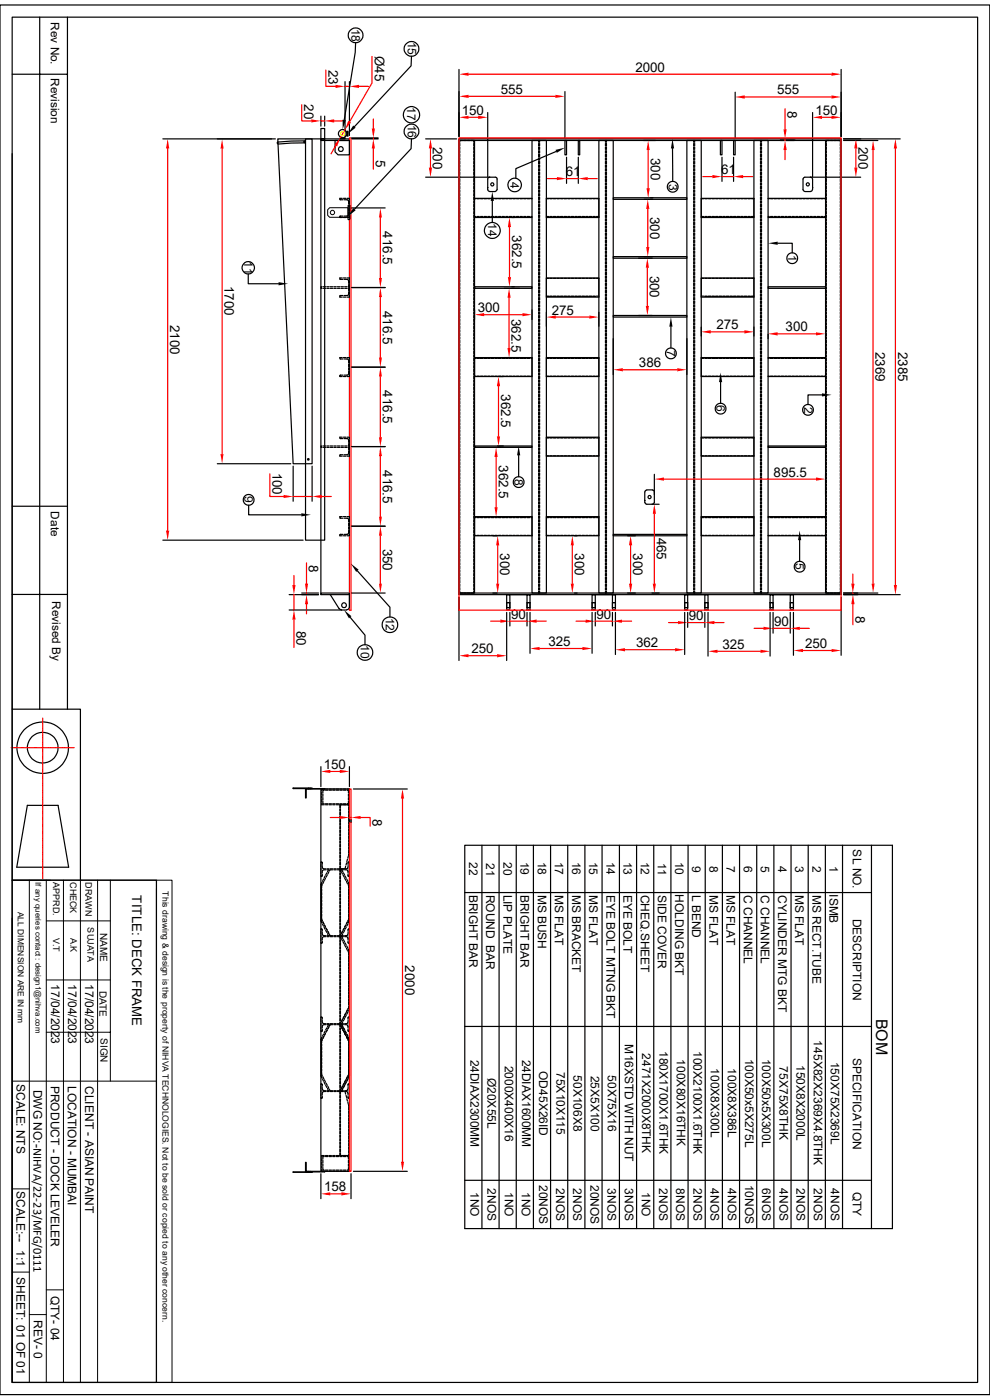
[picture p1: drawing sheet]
<svg xmlns="http://www.w3.org/2000/svg" width="210mm" height="297mm" viewBox="0 0 210 297" stroke-linecap="round" stroke-linejoin="round" font-family="sans-serif">
<defs><g id="words">
<text font-size="3.4" x="185.9" y="216.1" transform="rotate(90 185.9 216.1)">BOM</text>
<g font-size="2.8">
<text x="79.5" y="11.9" transform="rotate(90 79.5 11.9)">Ø45</text>
<text x="69.7" y="14.8" transform="rotate(90 69.7 14.8)">23</text>
<text x="134.8" y="15.2">2000</text>
<text x="64.6" y="22.1" transform="rotate(90 64.6 22.1)">20</text>
<text x="106.3" y="19.9">555</text>
<text x="164.8" y="20">555</text>
<text x="167.1" y="23.5" transform="rotate(90 167.1 23.5)">8</text>
<text x="98" y="24.3">150</text>
<text x="173" y="24.3">150</text>
<text x="79.8" y="33.9" transform="rotate(90 79.8 33.9)">5</text>
<text x="91.8" y="31.2" transform="rotate(90 91.8 31.2)">200</text>
<text x="138.1" y="33.5" transform="rotate(90 138.1 33.5)">300</text>
<text x="182.1" y="31.2" transform="rotate(90 182.1 31.2)">200</text>
<text x="120.1" y="37.3">61</text>
<text x="153" y="36.9">61</text>
<text x="137.9" y="46" transform="rotate(90 137.9 46)">300</text>
<text x="81.2" y="49.1" transform="rotate(90 81.2 49.1)">416.5</text>
<text x="108.6" y="50" transform="rotate(90 108.6 50)">362.5</text>
<text x="137.9" y="58.5" transform="rotate(90 137.9 58.5)">300</text>
<text x="47.6" y="60.7" transform="rotate(90 47.6 60.7)">1700</text>
<text x="81.2" y="65.9" transform="rotate(90 81.2 65.9)">416.5</text>
<text x="36.1" y="68.9" transform="rotate(90 36.1 68.9)">2100</text>
<text x="101.4" y="66.2">300</text>
<text x="108.5" y="67.6" transform="rotate(90 108.5 67.6)">362.5</text>
<text x="117.1" y="66.8">275</text>
<text x="152" y="69.9">275</text>
<text x="166.7" y="70.3">300</text>
<text x="135.6" y="77.9">386</text>
<text x="185.8" y="74.7" transform="rotate(90 185.8 74.7)">2369</text>
<text x="190.5" y="74.7" transform="rotate(90 190.5 74.7)">2385</text>
<text x="81.2" y="82.8" transform="rotate(90 81.2 82.8)">416.5</text>
<text x="106.3" y="83.7" transform="rotate(90 106.3 83.7)">362.5</text>
<text x="57.8" y="100.2" transform="rotate(90 57.8 100.2)">100</text>
<text x="81.2" y="99.7" transform="rotate(90 81.2 99.7)">416.5</text>
<text x="105.8" y="98.7" transform="rotate(90 105.8 98.7)">362.5</text>
<text x="164.1" y="101.1">895.5</text>
<text x="65.5" y="119.8" transform="rotate(90 65.5 119.8)">8</text>
<text x="81.2" y="116.4" transform="rotate(90 81.2 116.4)">350</text>
<text x="106.1" y="117.4" transform="rotate(90 106.1 117.4)">300</text>
<text x="122" y="117.4" transform="rotate(90 122 117.4)">300</text>
<text x="134.3" y="117.4" transform="rotate(90 134.3 117.4)">300</text>
<text x="139.3" y="114.1" transform="rotate(90 139.3 114.1)">465</text>
<text x="108.4" y="131.2">90</text>
<text x="126.5" y="131.3">90</text>
<text x="146.1" y="131.5">90</text>
<text x="181.5" y="130.6" transform="rotate(90 181.5 130.6)">8</text>
<text x="62.9" y="133.9" transform="rotate(90 62.9 133.9)">80</text>
<text x="116.3" y="137">325</text>
<text x="135" y="137.3">362</text>
<text x="153.2" y="137.6">325</text>
<text x="164.3" y="132.8">90</text>
<text x="170.8" y="137.5">250</text>
<text x="100" y="138.6">250</text>
<text x="68.7" y="163.1">150</text>
<text x="79" y="173.8" transform="rotate(90 79 173.8)">8</text>
<text x="28.1" y="190" transform="rotate(90 28.1 190)">TITLE: DECK FRAME</text>
<text x="85.9" y="204.8" transform="rotate(90 85.9 204.8)">2000</text>
<text x="68.8" y="252.7">158</text>
</g>
<g font-size="2.5">
<text x="10.8" y="4.7" transform="rotate(90 10.8 4.7)">Rev No.</text>
<text x="74.6" y="6.1" transform="rotate(90 74.6 6.1)">18</text>
<text x="86.5" y="8.9" transform="rotate(90 86.5 8.9)">15</text>
<text x="10.8" y="16.6" transform="rotate(90 10.8 16.6)">Revision</text>
<text x="86.4" y="22.7" transform="rotate(90 86.4 22.7)">17</text>
<text x="86.5" y="26.4" transform="rotate(90 86.5 26.4)">16</text>
<text x="108.3" y="38.6" transform="rotate(90 108.3 38.6)">4</text>
<text x="141.9" y="39" transform="rotate(90 141.9 39)">3</text>
<text x="103.5" y="47.4" transform="rotate(90 103.5 47.4)">14</text>
<text x="51.8" y="55.5" transform="rotate(90 51.8 55.5)">11</text>
<text x="167.2" y="54" transform="rotate(90 167.2 54)">1</text>
<text x="141.4" y="74.2" transform="rotate(90 141.4 74.2)">7</text>
<text x="152" y="86" transform="rotate(90 152 86)">6</text>
<text x="170.6" y="86.3" transform="rotate(90 170.6 86.3)">2</text>
<text x="109.1" y="101.6" transform="rotate(90 109.1 101.6)">8</text>
<text x="51.9" y="105.3" transform="rotate(90 51.9 105.3)">9</text>
<text x="10.8" y="108.5" transform="rotate(90 10.8 108.5)">Date</text>
<text x="168.7" y="119.5" transform="rotate(90 168.7 119.5)">5</text>
<text x="11" y="127.5" transform="rotate(90 11 127.5)">Revised By</text>
<text x="81.8" y="131" transform="rotate(90 81.8 131)">12</text>
<text x="76.5" y="136.9" transform="rotate(90 76.5 136.9)">10</text>
<text x="99.5" y="183" transform="rotate(90 99.5 183)">22</text>
<text x="103.2" y="183.1" transform="rotate(90 103.2 183.1)">21</text>
<text x="106.8" y="182.9" transform="rotate(90 106.8 182.9)">20</text>
<text x="110.4" y="182.8" transform="rotate(90 110.4 182.8)">19</text>
<text x="114.1" y="182.8" transform="rotate(90 114.1 182.8)">18</text>
<text x="117.7" y="182.8" transform="rotate(90 117.7 182.8)">17</text>
<text x="121.4" y="182.8" transform="rotate(90 121.4 182.8)">16</text>
<text x="125" y="182.8" transform="rotate(90 125 182.8)">15</text>
<text x="128.7" y="182.8" transform="rotate(90 128.7 182.8)">14</text>
<text x="132.3" y="182.8" transform="rotate(90 132.3 182.8)">13</text>
<text x="135.9" y="182.8" transform="rotate(90 135.9 182.8)">12</text>
<text x="139.6" y="183" transform="rotate(90 139.6 183)">11</text>
<text x="143.2" y="182.8" transform="rotate(90 143.2 182.8)">10</text>
<text x="146.9" y="183.6" transform="rotate(90 146.9 183.6)">9</text>
<text x="150.5" y="183.6" transform="rotate(90 150.5 183.6)">8</text>
<text x="154.1" y="183.6" transform="rotate(90 154.1 183.6)">7</text>
<text x="157.8" y="183.6" transform="rotate(90 157.8 183.6)">6</text>
<text x="161.4" y="183.6" transform="rotate(90 161.4 183.6)">5</text>
<text x="165.1" y="183.7" transform="rotate(90 165.1 183.7)">4</text>
<text x="168.7" y="183.6" transform="rotate(90 168.7 183.6)">3</text>
<text x="172.3" y="183.6" transform="rotate(90 172.3 183.6)">2</text>
<text x="176" y="183.7" transform="rotate(90 176 183.7)">1</text>
<text x="180.9" y="180.2" transform="rotate(90 180.9 180.2)">SL NO.</text>
<text x="99.5" y="189.8" transform="rotate(90 99.5 189.8)">BRIGHT BAR</text>
<text x="103.2" y="189.8" transform="rotate(90 103.2 189.8)">ROUND BAR</text>
<text x="106.8" y="189.8" transform="rotate(90 106.8 189.8)">LIP PLATE</text>
<text x="110.4" y="189.8" transform="rotate(90 110.4 189.8)">BRIGHT BAR</text>
<text x="114.1" y="189.8" transform="rotate(90 114.1 189.8)">MS BUSH</text>
<text x="117.7" y="189.8" transform="rotate(90 117.7 189.8)">MS FLAT</text>
<text x="121.4" y="189.8" transform="rotate(90 121.4 189.8)">MS BRACKET</text>
<text x="125" y="189.8" transform="rotate(90 125 189.8)">MS FLAT</text>
<text x="128.7" y="189.8" transform="rotate(90 128.7 189.8)">EYE BOLT MTNG BKT</text>
<text x="132.3" y="189.8" transform="rotate(90 132.3 189.8)">EYE BOLT</text>
<text x="136" y="189.8" transform="rotate(90 136 189.8)">CHEQ.SHEET</text>
<text x="139.6" y="189.9" transform="rotate(90 139.6 189.9)">SIDE COVER</text>
<text x="143.2" y="189.7" transform="rotate(90 143.2 189.7)">HOLDING BKT</text>
<text x="146.9" y="189.8" transform="rotate(90 146.9 189.8)">L BEND</text>
<text x="150.5" y="189.8" transform="rotate(90 150.5 189.8)">MS FLAT</text>
<text x="154.1" y="189.8" transform="rotate(90 154.1 189.8)">MS FLAT</text>
<text x="157.8" y="189.8" transform="rotate(90 157.8 189.8)">C CHANNEL</text>
<text x="161.4" y="189.8" transform="rotate(90 161.4 189.8)">C CHANNEL</text>
<text x="165.1" y="189.8" transform="rotate(90 165.1 189.8)">CYLINDER MTG BKT</text>
<text x="168.7" y="189.8" transform="rotate(90 168.7 189.8)">MS FLAT</text>
<text x="172.3" y="189.8" transform="rotate(90 172.3 189.8)">MS RECT.TUBE</text>
<text x="176" y="189.7" transform="rotate(90 176 189.7)">ISMB</text>
<text x="180.9" y="194.9" transform="rotate(90 180.9 194.9)">DESCRIPTION</text>
<text x="10.8" y="208.8" transform="rotate(90 10.8 208.8)">17/04/2023</text>
<text x="14.4" y="208.8" transform="rotate(90 14.4 208.8)">17/04/2023</text>
<text x="18.1" y="208.8" transform="rotate(90 18.1 208.8)">17/04/2023</text>
<text x="132.5" y="221.6" transform="rotate(90 132.5 221.6)">M16XSTD WITH NUT</text>
<text x="172.6" y="220.7" transform="rotate(90 172.6 220.7)">145X82X2369X4.8THK</text>
<text x="99.8" y="224.8" transform="rotate(90 99.8 224.8)">24DIAX2300MM</text>
<text x="107.1" y="226.1" transform="rotate(90 107.1 226.1)">2000X400X16</text>
<text x="110.7" y="224.8" transform="rotate(90 110.7 224.8)">24DIAX1600MM</text>
<text x="114.3" y="227.2" transform="rotate(90 114.3 227.2)">OD45X26ID</text>
<text x="118" y="227.4" transform="rotate(90 118 227.4)">75X10X115</text>
<text x="136.2" y="223.4" transform="rotate(90 136.2 223.4)">2471X2000X8THK</text>
<text x="139.9" y="223" transform="rotate(90 139.9 223)">180X1700X1.6THK</text>
<text x="143.6" y="224.7" transform="rotate(90 143.6 224.7)">100X80X16THK</text>
<text x="147.2" y="223" transform="rotate(90 147.2 223)">100X2100X1.6THK</text>
<text x="150.8" y="226.7" transform="rotate(90 150.8 226.7)">100X8X300L</text>
<text x="154.4" y="226.7" transform="rotate(90 154.4 226.7)">100X8X386L</text>
<text x="158.1" y="224.6" transform="rotate(90 158.1 224.6)">100X50x5X275L</text>
<text x="161.7" y="224.6" transform="rotate(90 161.7 224.6)">100X50x5X300L</text>
<text x="165.4" y="226.2" transform="rotate(90 165.4 226.2)">75X75X8THK</text>
<text x="169" y="225.9" transform="rotate(90 169 225.9)">150X8X2000L</text>
<text x="176.3" y="225.2" transform="rotate(90 176.3 225.2)">150X75X2369L</text>
<text x="180.9" y="224.4" transform="rotate(90 180.9 224.4)">SPECIFICATION</text>
<text x="3.5" y="230" transform="rotate(90 3.5 230)">SCALE: NTS</text>
<text x="7.1" y="231.2" transform="rotate(90 7.1 231.2)">DWG NO:-NIHVA/22-23/MFG/0111</text>
<text x="10.8" y="230.3" transform="rotate(90 10.8 230.3)">PRODUCT - DOCK LEVELER</text>
<text x="14.4" y="230.3" transform="rotate(90 14.4 230.3)">LOCATION - MUMBAI</text>
<text x="18" y="230.4" transform="rotate(90 18 230.4)">CLIENT - ASIAN PAINT</text>
<text x="103.4" y="228.7" transform="rotate(90 103.4 228.7)">Ø20X55L</text>
<text x="121.7" y="228.1" transform="rotate(90 121.7 228.1)">50X106X8</text>
<text x="125.3" y="228.2" transform="rotate(90 125.3 228.2)">25X5X100</text>
<text x="128.9" y="228.1" transform="rotate(90 128.9 228.1)">50X75X16</text>
<text x="114.3" y="251.4" transform="rotate(90 114.3 251.4)">20NOS</text>
<text x="125.3" y="251.4" transform="rotate(90 125.3 251.4)">20NOS</text>
<text x="158.1" y="251.3" transform="rotate(90 158.1 251.3)">10NOS</text>
<text x="3.5" y="252.7" transform="rotate(90 3.5 252.7)">SCALE:--</text>
<text x="99.8" y="252.8" transform="rotate(90 99.8 252.8)">1NO</text>
<text x="103.4" y="252.1" transform="rotate(90 103.4 252.1)">2NOS</text>
<text x="107.1" y="252.8" transform="rotate(90 107.1 252.8)">1NO</text>
<text x="110.7" y="252.8" transform="rotate(90 110.7 252.8)">1NO</text>
<text x="118" y="252.1" transform="rotate(90 118 252.1)">2NOS</text>
<text x="121.6" y="252.1" transform="rotate(90 121.6 252.1)">2NOS</text>
<text x="128.9" y="252.1" transform="rotate(90 128.9 252.1)">3NOS</text>
<text x="132.5" y="252.1" transform="rotate(90 132.5 252.1)">3NOS</text>
<text x="136.2" y="252.8" transform="rotate(90 136.2 252.8)">1NO</text>
<text x="139.8" y="252.1" transform="rotate(90 139.8 252.1)">2NOS</text>
<text x="143.5" y="252.1" transform="rotate(90 143.5 252.1)">8NOS</text>
<text x="147.1" y="252.1" transform="rotate(90 147.1 252.1)">2NOS</text>
<text x="150.7" y="252.1" transform="rotate(90 150.7 252.1)">4NOS</text>
<text x="154.4" y="252.1" transform="rotate(90 154.4 252.1)">4NOS</text>
<text x="161.7" y="252.1" transform="rotate(90 161.7 252.1)">6NOS</text>
<text x="165.4" y="252.1" transform="rotate(90 165.4 252.1)">4NOS</text>
<text x="169" y="252.1" transform="rotate(90 169 252.1)">2NOS</text>
<text x="172.6" y="252.1" transform="rotate(90 172.6 252.1)">2NOS</text>
<text x="176.3" y="252.1" transform="rotate(90 176.3 252.1)">4NOS</text>
<text x="180.9" y="252.9" transform="rotate(90 180.9 252.9)">QTY</text>
<text x="3.5" y="265.3" transform="rotate(90 3.5 265.3)">1:1</text>
<text x="3.5" y="271" transform="rotate(90 3.5 271)">SHEET: 01 OF 01</text>
<text x="10.8" y="274.9" transform="rotate(90 10.8 274.9)">QTY- 04</text>
<text x="7.2" y="280" transform="rotate(90 7.2 280)">REV- 0</text>
</g>
<g font-size="2.1">
<text x="21.3" y="197.9" transform="rotate(90 21.3 197.9)">NAME</text>
<text x="21.1" y="210.1" transform="rotate(90 21.1 210.1)">DATE</text>
<text x="21.3" y="220.2" transform="rotate(90 21.3 220.2)">SIGN</text>
</g>
<g font-size="1.9">
<text x="11.3" y="187.2" transform="rotate(90 11.3 187.2)">APPRD.</text>
<text x="14.9" y="187.1" transform="rotate(90 14.9 187.1)">CHECK</text>
<text x="18.1" y="187.2" transform="rotate(90 18.1 187.2)">DRAWN</text>
<text x="18.5" y="196.8" transform="rotate(90 18.5 196.8)">SUJATA</text>
<text x="11.3" y="198.9" transform="rotate(90 11.3 198.9)">V.T</text>
<text x="14.9" y="198.9" transform="rotate(90 14.9 198.9)">A.K</text>
</g>
<g font-size="1.8">
<text x="34.5" y="189.1" transform="rotate(90 34.5 189.1)">This drawing &amp; design is the property of NIHVA TECHNOLOGIES. Not to be sold or copied to any other concern.</text>
<text x="3.8" y="193.4" transform="rotate(90 3.8 193.4)">ALL DIMENSION ARE IN mm</text>
</g>
<text font-size="1.7" x="7.5" y="187.2" transform="rotate(90 7.5 187.2)">If any queries contact : design1@nihva.com</text>
</g></defs>
<g fill="none" stroke="#000" stroke-width=".25">
<path d="M0 1.1h210v294.8h-210zM2.6 3.6h204.8v289.7h-204.8zM2.6 15.7h11.7M8.4 3.6v146.9M14.3 3.6v146.9M2.6 32.6v117.9h14.5v36.2M58.9 29.5h7.3v68.9h-4zM58.9 30.1l5.7-.2 .2 .2-.2 .2M59 30.1l-.2 .2 .2 .2M64.6 30.3l-5.6 .3M64.8 29.5h4.1v85.1h-4.1zM68.1 29.5h6v.3h-6z"/>
<path d="M68.1 29.5v96.7M71.1 29.8h3v3.1h-2.4l-.6-.7zM72.2 29.3h1v.2h-1zM73.6 27.9h.2v1h-.2zM97.4 29.5h81v.3h-81zM97.4 29.8h3.3v96h-3.3zM97.5 30.4v.5M97.5 31.2v.5M97.5 32v.5M97.5 32.7v.5M97.5 33.5v.5M97.5 34.2v.6"/>
<path d="M97.5 35v.5M97.5 35.8v.5M97.5 36.5v.5M97.5 37.3v.5M97.5 38v.5M97.5 38.8v.5M97.5 39.5v.5M98.1 29.8h-.6v.4M98.4 29.8h.5M99.1 29.8h.6M99.9 29.8h.6v.4M100.5 30.4v.5"/>
<path d="M100.5 31.2v.5M100.5 32v.5M100.5 32.7v.5M100.5 33.5v.5M100.5 34.2v.6M100.5 35v.5M100.5 35.8v.5M100.5 36.5v.5M100.5 37.3v.5M100.5 38v.5M100.5 38.8v.5M100.5 39.5v.5"/>
<path d="M103.5 39.8h.1M112.9 29.8h3v96h-3zM114.3 30.2v-.4h.2v.4M114.3 30.4v.5M114.3 31.2v.5M114.3 32v.5M114.3 32.7v.5M114.3 33.5v.5M114.3 34.2v.6M114.3 35v.5M114.3 35.8v.5M114.3 36.5v.5"/>
<path d="M114.3 37.3v.5M114.3 38v.5M114.3 38.8v.5M114.3 39.5v.5M114.5 30.4v.5M114.5 31.2v.5M114.5 32v.5M114.5 32.7v.5M114.5 33.5v.5M114.5 34.2v.6M114.5 35v.5M114.5 35.8v.5"/>
<path d="M114.5 36.5v.5M114.5 37.3v.5M114.5 38v.5M114.5 38.8v.5M114.5 39.5v.5M119.8 29.8h.4v3.1h-.4zM122.7 29.8h.3v3.1h-.3zM127 29.8h3.1v96h-3.1zM128.4 30.2v-.4h.3v.4M128.4 30.4v.5M128.4 31.2v.5M128.4 32v.5"/>
<path d="M128.4 32.7v.5M128.4 33.5v.5M128.4 34.2v.6M128.4 35v.5M128.4 35.8v.5M128.4 36.5v.5M128.4 37.3v.5M128.4 38v.5M128.4 38.8v.5M128.4 39.5v.5M128.7 30.4v.5M128.7 31.2v.5"/>
<path d="M128.7 32v.5M128.7 32.7v.5M128.7 33.5v.5M128.7 34.2v.6M128.7 35v.5M128.7 35.8v.5M128.7 36.5v.5M128.7 37.3v.5M128.7 38v.5M128.7 38.8v.5M128.7 39.5v.5M145.7 29.8h3.1v96h-3.1z"/>
<path d="M147.2 30.2v-.4h.2v.4M147.2 30.4v.5M147.2 31.2v.5M147.2 32v.5M147.2 32.7v.5M147.2 33.5v.5M147.2 34.2v.6M147.2 35v.5M147.2 35.8v.5M147.2 36.5v.5M147.2 37.3v.5M147.2 38v.5"/>
<path d="M147.2 38.8v.5M147.2 39.5v.5M147.4 30.4v.5M147.4 31.2v.5M147.4 32v.5M147.4 32.7v.5M147.4 33.5v.5M147.4 34.2v.6M147.4 35v.5M147.4 35.8v.5M147.4 36.5v.5M147.4 37.3v.5"/>
<path d="M147.4 38v.5M147.4 38.8v.5M147.4 39.5v.5M159.9 29.8h3v96h-3zM161.3 30.2v-.4h.2v.4M161.3 30.4v.5M161.3 31.2v.5M161.3 32v.5M161.3 32.7v.5M161.3 33.5v.5M161.3 34.2v.6M161.3 35v.5"/>
<path d="M161.3 35.8v.5M161.3 36.5v.5M161.3 37.3v.5M161.3 38v.5M161.3 38.8v.5M161.3 39.5v.5M161.5 30.4v.5M161.5 31.2v.5M161.5 32v.5M161.5 32.7v.5M161.5 33.5v.5M161.5 34.2v.6"/>
<path d="M161.5 35v.5M161.5 35.8v.5M161.5 36.5v.5M161.5 37.3v.5M161.5 38v.5M161.5 38.8v.5M161.5 39.5v.5M172.4 39.8h.1M175.1 29.8h3.3v96h-3.3zM175.3 30.4v.5M175.3 31.2v.5M175.3 32v.5"/>
<path d="M175.3 32.7v.5M175.3 33.5v.5M175.3 34.2v.6M175.3 35v.5M175.3 35.8v.5M175.3 36.5v.5M175.3 37.3v.5M175.3 38v.5M175.3 38.8v.5M175.3 39.5v.5M175.9 29.8h-.6v.4M176.1 29.8h.6"/>
<path d="M176.9 29.8h.5M177.7 29.8h.6v.4M178.3 30.4v.5M178.3 31.2v.5M178.3 32v.5M178.3 32.7v.5M178.3 33.5v.5M178.3 34.2v.6M178.3 35v.5M178.3 35.8v.5M178.3 36.5v.5M178.3 37.3v.5"/>
<path d="M178.3 38v.5M178.3 38.8v.5M178.3 39.5v.5M178.9 29.8h7.3M72.6 42.1h-.5v.2l.7 .1M72.6 59h-.5v.2l.7 .1M72.8 45.8l-.7 .1v.2h.5M72.9 42.1h.5M72.9 46.1h.5M72.9 59h.5M73 42.4h.8l.2 .3v.5M73 59.3h.8l.2 .3v.5"/>
<path d="M73.6 42.1h.5v.4M73.6 59h.5v.4M74 45v.6l-.2 .2h-.8M74 43.5v.5M74 44.2v.5M74.1 45.8v.3h-.5M74.1 42.7v.5M74.1 43.5v.5M74.1 44.2v.5M74.1 45v.5M74.1 59.6v.5M97.5 40.3v.5"/>
<path d="M97.5 41.1v.5M97.5 41.8v.5M97.5 42.6v.5M97.5 43.3v.6M97.5 44.1v.5M97.5 44.9v.5M97.5 45.6v.5M97.5 46.4v.5M97.5 47.2v.5M97.5 47.9v.5M97.5 48.7v.5M97.5 49.4v.6"/>
<path d="M97.5 50.2v.5M97.5 51v.5M97.5 51.7v.5M97.5 52.5v.5M97.5 53.3v.5M97.5 54v.5M97.5 54.8v.4M97.5 55.5v.5M97.5 56.3v.5M97.5 57v.5M97.5 57.8v.5M97.5 58.5v.6"/>
<path d="M97.5 59.3v.5M100.5 40.3v.5M100.5 41.1v.5M100.5 41.8v.5M100.5 42.6v.5M100.5 43.3v.6M100.5 44.1v.5M100.5 44.9v.5M100.5 45.6v.5M100.5 46.4v.5M100.5 47.2v.5M100.5 47.9v.5"/>
<path d="M100.5 48.7v.5M100.5 49.4v.6M100.5 50.2v.5M100.5 51v.5M100.5 51.7v.5M100.5 52.5v.5M100.5 53.3v.5M100.5 54v.5M100.5 54.8v.4M100.5 55.5v.5M100.5 56.3v.5M100.5 57v.5"/>
<path d="M100.5 57.8v.5M100.5 58.5v.6M100.5 59.3v.5M100.7 45.9h.2M100.7 42.2h.2M100.7 42.1h12.2M100.7 46.1h12.2M101.2 45.9h.5M101.2 42.2h.5M101.9 45.9h.5M101.9 42.2h.5M102.7 45.9h.5"/>
<path d="M102.7 42.2h.5M103.5 45.9h.5M103.5 42.2h.5M103.8 40.6l-.3-.4v-2.2v-.2l.3-.2h1.3l.3 .2 .1 2.4-.4 .4M103.8 40.6h1.3M104.2 45.9h.5M104.2 42.2h.5M105 45.9h.5M105 42.2h.5M105.7 45.9h.6M105.7 42.2h.6M106.5 45.9h.5"/>
<path d="M106.5 42.2h.5M107.3 45.9h.5M107.3 42.2h.5M108 45.9h.5M108 42.2h.5M108.8 45.9h.5M108.8 42.2h.5M109.6 45.9h.5M109.6 42.2h.5M110.3 45.9h.5M110.3 42.2h.5M111.1 45.9h.5"/>
<path d="M111.1 42.2h.5M111.8 45.9h.6M111.8 42.2h.6M112.6 45.9h.3M112.6 42.2h.3M114.3 40.3v.5M114.3 41.1v.5M114.3 41.8v.5M114.3 42.6v.5M114.3 43.3v.6M114.3 44.1v.5M114.3 44.9v.5"/>
<path d="M114.3 45.6v.5M114.3 46.4v.5M114.3 47.2v.5M114.3 47.9v.5M114.3 48.7v.5M114.3 49.4v.6M114.3 50.2v.5M114.3 51v.5M114.3 51.7v.5M114.3 52.5v.5M114.3 53.3v.5M114.3 54v.5"/>
<path d="M114.3 54.8v.4M114.3 55.5v.5M114.3 56.3v.5M114.3 57v.5M114.3 57.8v.5M114.3 58.5v.6M114.3 59.3v.5M114.5 40.3v.5M114.5 41.1v.5M114.5 41.8v.5M114.5 42.6v.5M114.5 43.3v.6"/>
<path d="M114.5 44.1v.5M114.5 44.9v.5M114.5 45.6v.5M114.5 46.4v.5M114.5 47.2v.5M114.5 47.9v.5M114.5 48.7v.5M114.5 49.4v.6M114.5 50.2v.5M114.5 51v.5M114.5 51.7v.5M114.5 52.5v.5"/>
<path d="M114.5 53.3v.5M114.5 54v.5M114.5 54.8v.4M114.5 55.5v.5M114.5 56.3v.5M114.5 57v.5M114.5 57.8v.5M114.5 58.5v.6M114.5 59.3v.5M115.9 42.1h11.1v4h-11.1zM115.9 59h11.1v4h-11.1zM115.9 45.9h.5"/>
<path d="M115.9 42.2h.5M115.9 59.1h.5M116.6 45.9h.5M116.6 42.2h.5M116.6 59.1h.5M117.4 45.9h.5M117.4 42.2h.5M117.4 59.1h.5M118.2 45.9h.5M118.2 42.2h.5M118.2 59.1h.5M118.9 45.9h.5"/>
<path d="M118.9 42.2h.5M118.9 59.1h.5M119.7 45.9h.5M119.7 42.2h.5M119.7 59.1h.5M120.4 45.9h.5M120.4 42.2h.5M120.4 59.1h.5M121.2 45.9h.5M121.2 42.2h.5M121.2 59.1h.5M122 45.9h.5"/>
<path d="M122 42.2h.5M122 59.1h.5M122.7 45.9h.5M122.7 42.2h.5M122.7 59.1h.5M123.5 45.9h.5M123.5 42.2h.5M123.5 59.1h.5M124.2 45.9h.6M124.2 42.2h.6M124.2 59.1h.6M125 45.9h.5"/>
<path d="M125 42.2h.5M125 59.1h.5M125.8 45.9h.5M125.8 42.2h.5M125.8 59.1h.5M126.5 45.9h.5M126.5 42.2h.5M126.5 59.1h.5M128.4 40.3v.5M128.4 41.1v.5M128.4 41.8v.5M128.4 42.6v.5"/>
<path d="M128.4 43.3v.6M128.4 44.1v.5M128.4 44.9v.5M128.4 45.6v.5M128.4 46.4v.5M128.4 47.2v.5M128.4 47.9v.5M128.4 48.7v.5M128.4 49.4v.6M128.4 50.2v.5M128.4 51v.5M128.4 51.7v.5"/>
<path d="M128.4 52.5v.5M128.4 53.3v.5M128.4 54v.5M128.4 54.8v.4M128.4 55.5v.5M128.4 56.3v.5M128.4 57v.5M128.4 57.8v.5M128.4 58.5v.6M128.4 59.3v.5M128.7 40.3v.5M128.7 41.1v.5"/>
<path d="M128.7 41.8v.5M128.7 42.6v.5M128.7 43.3v.6M128.7 44.1v.5M128.7 44.9v.5M128.7 45.6v.5M128.7 46.4v.5M128.7 47.2v.5M128.7 47.9v.5M128.7 48.7v.5M128.7 49.4v.6M128.7 50.2v.5"/>
<path d="M128.7 51v.5M128.7 51.7v.5M128.7 52.5v.5M128.7 53.3v.5M128.7 54v.5M128.7 54.8v.4M128.7 55.5v.5M128.7 56.3v.5M128.7 57v.5M128.7 57.8v.5M128.7 58.5v.6M128.7 59.3v.5"/>
<path d="M130.1 42h15.6v.3h-15.6zM130.1 54.4h15.6v.4h-15.6zM147.2 40.3v.5M147.2 41.1v.5M147.2 41.8v.5M147.2 42.6v.5M147.2 43.3v.6M147.2 44.1v.5M147.2 44.9v.5M147.2 45.6v.5M147.2 46.4v.5M147.2 47.2v.5"/>
<path d="M147.2 47.9v.5M147.2 48.7v.5M147.2 49.4v.6M147.2 50.2v.5M147.2 51v.5M147.2 51.7v.5M147.2 52.5v.5M147.2 53.3v.5M147.2 54v.5M147.2 54.8v.4M147.2 55.5v.5M147.2 56.3v.5"/>
<path d="M147.2 57v.5M147.2 57.8v.5M147.2 58.5v.6M147.2 59.3v.5M147.4 40.3v.5M147.4 41.1v.5M147.4 41.8v.5M147.4 42.6v.5M147.4 43.3v.6M147.4 44.1v.5M147.4 44.9v.5M147.4 45.6v.5"/>
<path d="M147.4 46.4v.5M147.4 47.2v.5M147.4 47.9v.5M147.4 48.7v.5M147.4 49.4v.6M147.4 50.2v.5M147.4 51v.5M147.4 51.7v.5M147.4 52.5v.5M147.4 53.3v.5M147.4 54v.5M147.4 54.8v.4"/>
<path d="M147.4 55.5v.5M147.4 56.3v.5M147.4 57v.5M147.4 57.8v.5M147.4 58.5v.6M147.4 59.3v.5M148.8 42.1h11.1v4h-11.1zM148.8 59h11.1v4h-11.1zM148.8 45.9h.5M148.8 42.2h.5M148.8 59.1h.5M149.5 45.9h.5"/>
<path d="M149.5 42.2h.5M149.5 59.1h.5M150.3 45.9h.5M150.3 42.2h.5M150.3 59.1h.5M151 45.9h.6M151 42.2h.6M151 59.1h.6M151.8 45.9h.5M151.8 42.2h.5M151.8 59.1h.5M152.6 45.9h.5"/>
<path d="M152.6 42.2h.5M152.6 59.1h.5M153.3 45.9h.5M153.3 42.2h.5M153.3 59.1h.5M154.1 45.9h.5M154.1 42.2h.5M154.1 59.1h.5M154.9 45.9h.5M154.9 42.2h.5M154.9 59.1h.5M155.6 45.9h.5"/>
<path d="M155.6 42.2h.5M155.6 59.1h.5M156.4 45.9h.5M156.4 42.2h.5M156.4 59.1h.5M157.1 45.9h.5M157.1 42.2h.5M157.1 59.1h.5M157.9 45.9h.5M157.9 42.2h.5M157.9 59.1h.5M158.7 45.9h.5"/>
<path d="M158.7 42.2h.5M158.7 59.1h.5M159.4 45.9h.5M159.4 42.2h.5M159.4 59.1h.5M161.3 40.3v.5M161.3 41.1v.5M161.3 41.8v.5M161.3 42.6v.5M161.3 43.3v.6M161.3 44.1v.5M161.3 44.9v.5"/>
<path d="M161.3 45.6v.5M161.3 46.4v.5M161.3 47.2v.5M161.3 47.9v.5M161.3 48.7v.5M161.3 49.4v.6M161.3 50.2v.5M161.3 51v.5M161.3 51.7v.5M161.3 52.5v.5M161.3 53.3v.5M161.3 54v.5"/>
<path d="M161.3 54.8v.4M161.3 55.5v.5M161.3 56.3v.5M161.3 57v.5M161.3 57.8v.5M161.3 58.5v.6M161.3 59.3v.5M161.5 40.3v.5M161.5 41.1v.5M161.5 41.8v.5M161.5 42.6v.5M161.5 43.3v.6"/>
<path d="M161.5 44.1v.5M161.5 44.9v.5M161.5 45.6v.5M161.5 46.4v.5M161.5 47.2v.5M161.5 47.9v.5M161.5 48.7v.5M161.5 49.4v.6M161.5 50.2v.5M161.5 51v.5M161.5 51.7v.5M161.5 52.5v.5"/>
<path d="M161.5 53.3v.5M161.5 54v.5M161.5 54.8v.4M161.5 55.5v.5M161.5 56.3v.5M161.5 57v.5M161.5 57.8v.5M161.5 58.5v.6M161.5 59.3v.5M162.9 42.1h12.2M162.9 46.1h12.2M162.9 45.9h.3"/>
<path d="M162.9 42.2h.3M163.4 45.9h.6M163.4 42.2h.6M164.2 45.9h.5M164.2 42.2h.5M165 45.9h.5M165 42.2h.5M165.7 45.9h.5M165.7 42.2h.5M166.5 45.9h.5M166.5 42.2h.5M167.3 45.9h.5"/>
<path d="M167.3 42.2h.5M168 45.9h.5M168 42.2h.5M168.8 45.9h.5M168.8 42.2h.5M169.5 45.9h.6M169.5 42.2h.6M170.3 45.9h.5M170.3 42.2h.5M170.7 40.6l-.4-.4v-2.2l.4-.4h1.3l.3 .2v2.4l-.1 .4h-.2M170.7 40.6h1.3M171.1 45.9h.5"/>
<path d="M171.1 42.2h.5M171.8 45.9h.5M171.8 42.2h.5M172.6 45.9h.5M172.6 42.2h.5M173.4 45.9h.5M173.4 42.2h.5M174.1 45.9h.5M174.1 42.2h.5M174.9 45.9h.2M174.9 42.2h.2M175.3 40.3v.5"/>
<path d="M175.3 41.1v.5M175.3 41.8v.5M175.3 42.6v.5M175.3 43.3v.6M175.3 44.1v.5M175.3 44.9v.5M175.3 45.6v.5M175.3 46.4v.5M175.3 47.2v.5M175.3 47.9v.5M175.3 48.7v.5M175.3 49.4v.6"/>
<path d="M175.3 50.2v.5M175.3 51v.5M175.3 51.7v.5M175.3 52.5v.5M175.3 53.3v.5M175.3 54v.5M175.3 54.8v.4M175.3 55.5v.5M175.3 56.3v.5M175.3 57v.5M175.3 57.8v.5M175.3 58.5v.6"/>
<path d="M175.3 59.3v.5M178.3 40.3v.5M178.3 41.1v.5M178.3 41.8v.5M178.3 42.6v.5M178.3 43.3v.6M178.3 44.1v.5M178.3 44.9v.5M178.3 45.6v.5M178.3 46.4v.5M178.3 47.2v.5M178.3 47.9v.5"/>
<path d="M178.3 48.7v.5M178.3 49.4v.6M178.3 50.2v.5M178.3 51v.5M178.3 51.7v.5M178.3 52.5v.5M178.3 53.3v.5M178.3 54v.5M178.3 54.8v.4M178.3 55.5v.5M178.3 56.3v.5M178.3 57v.5"/>
<path d="M178.3 57.8v.5M178.3 58.5v.6M178.3 59.3v.5M68.3 60.8h-.2v.4h.2M68.6 61.2h.5M68.6 60.8h.5M69.3 61.2h.5M69.3 60.8h.5M70.1 61.2h.5M70.1 60.8h.5M70.8 61.2h.5M70.8 60.8h.5"/>
<path d="M71.6 61.2h.5M71.6 60.8h.5M72.3 61.2h.6M72.3 60.8h.6M72.6 75.9h-.5v.2l.7 .1M72.8 79.6l-.7 .1v.2h.5M72.8 62.7l-.7 .1v.2h.5M72.9 75.9h.5M72.9 63h.5M72.9 79.9h.5M73 76.2h.8l.2 .3v.5M73.1 61.2h.5"/>
<path d="M73.1 60.8h.5M73.6 75.9h.5v.3M73.9 61.2h.2M73.9 60.8h.2v.4M74 78.8v.5l-.2 .2-.8 .1M74 61.9l-.2 .8h-.8M74 60.4v.5M74 61.1v.5M74 77.3v.5M74 78v.5M74.1 62.7v.3h-.5M74.1 79.5v.4h-.5"/>
<path d="M74.1 60.4v.5M74.1 61.1v.5M74.1 61.9v.5M74.1 76.5v.5M74.1 77.3v.5M74.1 78v.5M74.1 78.8v.5M97.5 60.1v.5M97.5 60.8v.5M97.5 61.6v.5M97.5 62.4v.5M97.5 63.1v.5"/>
<path d="M97.5 63.9v.5M97.5 64.6v.6M97.5 65.4v.5M97.5 66.2v.5M97.5 66.9v.5M97.5 67.7v.5M97.5 68.5v.5M97.5 69.2v.5M97.5 70v.5M97.5 70.7v.5M97.5 71.5v.5M97.5 72.2v.5"/>
<path d="M97.5 73v.5M97.5 73.7v.6M97.5 74.5v.5M97.5 75.3v.5M97.5 76v.5M97.5 76.8v.5M97.5 77.6v.5M97.5 78.3v.5M97.5 79.1v.5M97.5 79.8v.5M100.5 60.1v.5M100.5 60.8v.5"/>
<path d="M100.5 61.6v.5M100.5 62.4v.5M100.5 63.1v.5M100.5 63.9v.5M100.5 64.6v.6M100.5 65.4v.5M100.5 66.2v.5M100.5 66.9v.5M100.5 67.7v.5M100.5 68.5v.5M100.5 69.2v.5M100.5 70v.5"/>
<path d="M100.5 70.7v.5M100.5 71.5v.5M100.5 72.2v.5M100.5 73v.5M100.5 73.7v.6M100.5 74.5v.5M100.5 75.3v.5M100.5 76v.5M100.5 76.8v.5M100.5 77.6v.5M100.5 78.3v.5M100.5 79.1v.5"/>
<path d="M100.5 79.8v.5M100.7 60.8h12.2v.4h-12.2zM100.7 75.9h12.2v4h-12.2zM100.7 76h.2M100.7 79.8h.2M101.2 76h.5M101.2 79.8h.5M101.9 76h.5M101.9 79.8h.5M102.7 76h.5M102.7 79.8h.5M103.5 76h.5"/>
<path d="M103.5 79.8h.5M104.2 76h.5M104.2 79.8h.5M105 76h.5M105 79.8h.5M105.7 76h.6M105.7 79.8h.6M106.5 76h.5M106.5 79.8h.5M107.3 76h.5M107.3 79.8h.5M108 76h.5"/>
<path d="M108 79.8h.5M108.8 76h.5M108.8 79.8h.5M109.6 76h.5M109.6 79.8h.5M110.3 76h.5M110.3 79.8h.5M111.1 76h.5M111.1 79.8h.5M111.8 76h.6M111.8 79.8h.6M112.6 76h.3"/>
<path d="M112.6 79.8h.3M114.3 60.1v.5M114.3 60.8v.5M114.3 61.6v.5M114.3 62.4v.5M114.3 63.1v.5M114.3 63.9v.5M114.3 64.6v.6M114.3 65.4v.5M114.3 66.2v.5M114.3 66.9v.5M114.3 67.7v.5"/>
<path d="M114.3 68.5v.5M114.3 69.2v.5M114.3 70v.5M114.3 70.7v.5M114.3 71.5v.5M114.3 72.2v.5M114.3 73v.5M114.3 73.7v.6M114.3 74.5v.5M114.3 75.3v.5M114.3 76v.5M114.3 76.8v.5"/>
<path d="M114.3 77.6v.5M114.3 78.3v.5M114.3 79.1v.5M114.3 79.8v.5M114.5 60.1v.5M114.5 60.8v.5M114.5 61.6v.5M114.5 62.4v.5M114.5 63.1v.5M114.5 63.9v.5M114.5 64.6v.6M114.5 65.4v.5"/>
<path d="M114.5 66.2v.5M114.5 66.9v.5M114.5 67.7v.5M114.5 68.5v.5M114.5 69.2v.5M114.5 70v.5M114.5 70.7v.5M114.5 71.5v.5M114.5 72.2v.5M114.5 73v.5M114.5 73.7v.6M114.5 74.5v.5"/>
<path d="M114.5 75.3v.5M114.5 76v.5M114.5 76.8v.5M114.5 77.6v.5M114.5 78.3v.5M114.5 79.1v.5M114.5 79.8v.5M115.9 75.9h11.1v4h-11.1zM115.9 76h.5M115.9 79.8h.5M115.9 62.8h.5M116.6 76h.5"/>
<path d="M116.6 79.8h.5M116.6 62.8h.5M117.4 76h.5M117.4 79.8h.5M117.4 62.8h.5M118.2 76h.5M118.2 79.8h.5M118.2 62.8h.5M118.9 76h.5M118.9 79.8h.5M118.9 62.8h.5M119.7 76h.5"/>
<path d="M119.7 79.8h.5M119.7 62.8h.5M120.4 76h.5M120.4 79.8h.5M120.4 62.8h.5M121.2 76h.5M121.2 79.8h.5M121.2 62.8h.5M122 76h.5M122 79.8h.5M122 62.8h.5M122.7 76h.5"/>
<path d="M122.7 79.8h.5M122.7 62.8h.5M123.5 76h.5M123.5 79.8h.5M123.5 62.8h.5M124.2 76h.6M124.2 79.8h.6M124.2 62.8h.6M125 76h.5M125 79.8h.5M125 62.8h.5M125.8 76h.5"/>
<path d="M125.8 79.8h.5M125.8 62.8h.5M126.5 76h.5M126.5 79.8h.5M126.5 62.8h.5M128.4 60.1v.5M128.4 60.8v.5M128.4 61.6v.5M128.4 62.4v.5M128.4 63.1v.5M128.4 63.9v.5M128.4 64.6v.6"/>
<path d="M128.4 65.4v.5M128.4 66.2v.5M128.4 66.9v.5M128.4 67.7v.5M128.4 68.5v.5M128.4 69.2v.5M128.4 70v.5M128.4 70.7v.5M128.4 71.5v.5M128.4 72.2v.5M128.4 73v.5M128.4 73.7v.6"/>
<path d="M128.4 74.5v.5M128.4 75.3v.5M128.4 76v.5M128.4 76.8v.5M128.4 77.6v.5M128.4 78.3v.5M128.4 79.1v.5M128.4 79.8v.5M128.7 60.1v.5M128.7 60.8v.5M128.7 61.6v.5M128.7 62.4v.5"/>
<path d="M128.7 63.1v.5M128.7 63.9v.5M128.7 64.6v.6M128.7 65.4v.5M128.7 66.2v.5M128.7 66.9v.5M128.7 67.7v.5M128.7 68.5v.5M128.7 69.2v.5M128.7 70v.5M128.7 70.7v.5M128.7 71.5v.5"/>
<path d="M128.7 72.2v.5M128.7 73v.5M128.7 73.7v.6M128.7 74.5v.5M128.7 75.3v.5M128.7 76v.5M128.7 76.8v.5M128.7 77.6v.5M128.7 78.3v.5M128.7 79.1v.5M128.7 79.8v.5M130.1 66.9h15.6v.4h-15.6z"/>
<path d="M147.2 60.1v.5M147.2 60.8v.5M147.2 61.6v.5M147.2 62.4v.5M147.2 63.1v.5M147.2 63.9v.5M147.2 64.6v.6M147.2 65.4v.5M147.2 66.2v.5M147.2 66.9v.5M147.2 67.7v.5M147.2 68.5v.5"/>
<path d="M147.2 69.2v.5M147.2 70v.5M147.2 70.7v.5M147.2 71.5v.5M147.2 72.2v.5M147.2 73v.5M147.2 73.7v.6M147.2 74.5v.5M147.2 75.3v.5M147.2 76v.5M147.2 76.8v.5M147.2 77.6v.5"/>
<path d="M147.2 78.3v.5M147.2 79.1v.5M147.2 79.8v.5M147.4 60.1v.5M147.4 60.8v.5M147.4 61.6v.5M147.4 62.4v.5M147.4 63.1v.5M147.4 63.9v.5M147.4 64.6v.6M147.4 65.4v.5M147.4 66.2v.5"/>
<path d="M147.4 66.9v.5M147.4 67.7v.5M147.4 68.5v.5M147.4 69.2v.5M147.4 70v.5M147.4 70.7v.5M147.4 71.5v.5M147.4 72.2v.5M147.4 73v.5M147.4 73.7v.6M147.4 74.5v.5M147.4 75.3v.5"/>
<path d="M147.4 76v.5M147.4 76.8v.5M147.4 77.6v.5M147.4 78.3v.5M147.4 79.1v.5M147.4 79.8v.5M148.8 75.9h11.1v4h-11.1zM148.8 76h.5M148.8 79.8h.5M148.8 62.8h.5M149.5 76h.5M149.5 79.8h.5"/>
<path d="M149.5 62.8h.5M150.3 76h.5M150.3 79.8h.5M150.3 62.8h.5M151 76h.6M151 79.8h.6M151 62.8h.6M151.8 76h.5M151.8 79.8h.5M151.8 62.8h.5M152.6 76h.5M152.6 79.8h.5"/>
<path d="M152.6 62.8h.5M153.3 76h.5M153.3 79.8h.5M153.3 62.8h.5M154.1 76h.5M154.1 79.8h.5M154.1 62.8h.5M154.9 76h.5M154.9 79.8h.5M154.9 62.8h.5M155.6 76h.5M155.6 79.8h.5"/>
<path d="M155.6 62.8h.5M156.4 76h.5M156.4 79.8h.5M156.4 62.8h.5M157.1 76h.5M157.1 79.8h.5M157.1 62.8h.5M157.9 76h.5M157.9 79.8h.5M157.9 62.8h.5M158.7 76h.5M158.7 79.8h.5"/>
<path d="M158.7 62.8h.5M159.4 76h.5M159.4 79.8h.5M159.4 62.8h.5M161.3 60.1v.5M161.3 60.8v.5M161.3 61.6v.5M161.3 62.4v.5M161.3 63.1v.5M161.3 63.9v.5M161.3 64.6v.6M161.3 65.4v.5"/>
<path d="M161.3 66.2v.5M161.3 66.9v.5M161.3 67.7v.5M161.3 68.5v.5M161.3 69.2v.5M161.3 70v.5M161.3 70.7v.5M161.3 71.5v.5M161.3 72.2v.5M161.3 73v.5M161.3 73.7v.6M161.3 74.5v.5"/>
<path d="M161.3 75.3v.5M161.3 76v.5M161.3 76.8v.5M161.3 77.6v.5M161.3 78.3v.5M161.3 79.1v.5M161.3 79.8v.5M161.5 60.1v.5M161.5 60.8v.5M161.5 61.6v.5M161.5 62.4v.5M161.5 63.1v.5"/>
<path d="M161.5 63.9v.5M161.5 64.6v.6M161.5 65.4v.5M161.5 66.2v.5M161.5 66.9v.5M161.5 67.7v.5M161.5 68.5v.5M161.5 69.2v.5M161.5 70v.5M161.5 70.7v.5M161.5 71.5v.5M161.5 72.2v.5"/>
<path d="M161.5 73v.5M161.5 73.7v.6M161.5 74.5v.5M161.5 75.3v.5M161.5 76v.5M161.5 76.8v.5M161.5 77.6v.5M161.5 78.3v.5M161.5 79.1v.5M161.5 79.8v.5M162.9 75.9h12.2M162.9 60.8h12.2v.4h-12.2z"/>
<path d="M162.9 76h.3M162.9 79.8h.3M162.9 79.9h12.2M163.4 76h.6M163.4 79.8h.6M164.2 76h.5M164.2 79.8h.5M165 76h.5M165 79.8h.5M165.7 76h.5M165.7 79.8h.5M166.5 76h.5"/>
<path d="M166.5 79.8h.5M167.3 76h.5M167.3 79.8h.5M168 76h.5M168 79.8h.5M168.8 76h.5M168.8 79.8h.5M169.5 76h.6M169.5 79.8h.6M170.3 76h.5M170.3 79.8h.5M171.1 76h.5"/>
<path d="M171.1 79.8h.5M171.8 76h.5M171.8 79.8h.5M172.6 76h.5M172.6 79.8h.5M173.4 76h.5M173.4 79.8h.5M174.1 76h.5M174.1 79.8h.5M174.9 76h.2M174.9 79.8h.2M175.3 60.1v.5"/>
<path d="M175.3 60.8v.5M175.3 61.6v.5M175.3 62.4v.5M175.3 63.1v.5M175.3 63.9v.5M175.3 64.6v.6M175.3 65.4v.5M175.3 66.2v.5M175.3 66.9v.5M175.3 67.7v.5M175.3 68.5v.5M175.3 69.2v.5"/>
<path d="M175.3 70v.5M175.3 70.7v.5M175.3 71.5v.5M175.3 72.2v.5M175.3 73v.5M175.3 73.7v.6M175.3 74.5v.5M175.3 75.3v.5M175.3 76v.5M175.3 76.8v.5M175.3 77.6v.5M175.3 78.3v.5"/>
<path d="M175.3 79.1v.5M175.3 79.8v.5M178.3 60.1v.5M178.3 60.8v.5M178.3 61.6v.5M178.3 62.4v.5M178.3 63.1v.5M178.3 63.9v.5M178.3 64.6v.6M178.3 65.4v.5M178.3 66.2v.5M178.3 66.9v.5"/>
<path d="M178.3 67.7v.5M178.3 68.5v.5M178.3 69.2v.5M178.3 70v.5M178.3 70.7v.5M178.3 71.5v.5M178.3 72.2v.5M178.3 73v.5M178.3 73.7v.6M178.3 74.5v.5M178.3 75.3v.5M178.3 76v.5"/>
<path d="M178.3 76.8v.5M178.3 77.6v.5M178.3 78.3v.5M178.3 79.1v.5M178.3 79.8v.5M68.3 94.6h-.2v.3h.2M68.6 94.9h.5M68.6 94.6h.5M69.3 94.9h.5M69.3 94.6h.5M70.1 94.9h.5M70.1 94.6h.5"/>
<path d="M70.8 94.9h.5M70.8 94.6h.5M71.6 94.9h.5M71.6 94.6h.5M72.3 94.9h.6M72.3 94.6h.6M72.6 92.8h-.5v.2h.7M72.8 96.5l-.7 .1v.2h.5M72.9 92.8h.5M72.9 96.8h.5M73 93l.8 .1 .2 .2v.6M73.1 94.9h.5"/>
<path d="M73.1 94.6h.5M73.6 92.8h.5v.3M73.9 94.6h.2v.3h-.2M74 95.6v.6l-.2 .2-.8 .1M74 94.1v.5M74 94.9v.5M74.1 93.4v.5M74.1 94.1v.5M74.1 94.9v.5M74.1 95.6v.5M74.1 96.4v.4h-.5M97.5 80.6v.5"/>
<path d="M97.5 81.4v.5M97.5 82.1v.5M97.5 82.9v.5M97.5 83.7v.5M97.5 84.4v.5M97.5 85.2v.5M97.5 85.9v.5M97.5 86.7v.5M97.5 87.5v.5M97.5 88.2v.5M97.5 89v.5M97.5 89.7v.5"/>
<path d="M97.5 90.5v.5M97.5 91.2v.5M97.5 92v.5M97.5 92.8v.5M97.5 93.5v.5M97.5 94.3v.5M97.5 95v.5M97.5 95.8v.5M97.5 96.6v.5M97.5 97.3v.5M97.5 98.1v.5M97.5 98.8v.6"/>
<path d="M97.5 99.6v.5M100.5 80.6v.5M100.5 81.4v.5M100.5 82.1v.5M100.5 82.9v.5M100.5 83.7v.5M100.5 84.4v.5M100.5 85.2v.5M100.5 85.9v.5M100.5 86.7v.5M100.5 87.5v.5M100.5 88.2v.5"/>
<path d="M100.5 89v.5M100.5 89.7v.5M100.5 90.5v.5M100.5 91.2v.5M100.5 92v.5M100.5 92.8v.5M100.5 93.5v.5M100.5 94.3v.5M100.5 95v.5M100.5 95.8v.5M100.5 96.6v.5M100.5 97.3v.5"/>
<path d="M100.5 98.1v.5M100.5 98.8v.6M100.5 99.6v.5M100.7 94.6h12.2v.3h-12.2zM114.3 80.6v.5M114.3 81.4v.5M114.3 82.1v.5M114.3 82.9v.5M114.3 83.7v.5M114.3 84.4v.5M114.3 85.2v.5M114.3 85.9v.5"/>
<path d="M114.3 86.7v.5M114.3 87.5v.5M114.3 88.2v.5M114.3 89v.5M114.3 89.7v.5M114.3 90.5v.5M114.3 91.2v.5M114.3 92v.5M114.3 92.8v.5M114.3 93.5v.5M114.3 94.3v.5M114.3 95v.5"/>
<path d="M114.3 95.8v.5M114.3 96.6v.5M114.3 97.3v.5M114.3 98.1v.5M114.3 98.8v.6M114.3 99.6v.5M114.5 80.6v.5M114.5 81.4v.5M114.5 82.1v.5M114.5 82.9v.5M114.5 83.7v.5M114.5 84.4v.5"/>
<path d="M114.5 85.2v.5M114.5 85.9v.5M114.5 86.7v.5M114.5 87.5v.5M114.5 88.2v.5M114.5 89v.5M114.5 89.7v.5M114.5 90.5v.5M114.5 91.2v.5M114.5 92v.5M114.5 92.8v.5M114.5 93.5v.5"/>
<path d="M114.5 94.3v.5M114.5 95v.5M114.5 95.8v.5M114.5 96.6v.5M114.5 97.3v.5M114.5 98.1v.5M114.5 98.8v.6M114.5 99.6v.5M115.9 92.8h11.1v4h-11.1zM115.9 92.9h.5M115.9 96.7h.5M116.6 92.9h.5"/>
<path d="M116.6 96.7h.5M117.4 92.9h.5M117.4 96.7h.5M118.2 92.9h.5M118.2 96.7h.5M118.9 92.9h.5M118.9 96.7h.5M119.7 92.9h.5M119.7 96.7h.5M120.4 92.9h.5M120.4 96.7h.5M121.2 92.9h.5"/>
<path d="M121.2 96.7h.5M122 92.9h.5M122 96.7h.5M122.7 92.9h.5M122.7 96.7h.5M123.5 92.9h.5M123.5 96.7h.5M124.2 92.9h.6M124.2 96.7h.6M125 92.9h.5M125 96.7h.5M125.8 92.9h.5"/>
<path d="M125.8 96.7h.5M126.5 92.9h.5M126.5 96.7h.5M128.4 80.6v.5M128.4 81.4v.5M128.4 82.1v.5M128.4 82.9v.5M128.4 83.7v.5M128.4 84.4v.5M128.4 85.2v.5M128.4 85.9v.5M128.4 86.7v.5"/>
<path d="M128.4 87.5v.5M128.4 88.2v.5M128.4 89v.5M128.4 89.7v.5M128.4 90.5v.5M128.4 91.2v.5M128.4 92v.5M128.4 92.8v.5M128.4 93.5v.5M128.4 94.3v.5M128.4 95v.5M128.4 95.8v.5"/>
<path d="M128.4 96.6v.5M128.4 97.3v.5M128.4 98.1v.5M128.4 98.8v.6M128.4 99.6v.5M128.7 80.6v.5M128.7 81.4v.5M128.7 82.1v.5M128.7 82.9v.5M128.7 83.7v.5M128.7 84.4v.5M128.7 85.2v.5"/>
<path d="M128.7 85.9v.5M128.7 86.7v.5M128.7 87.5v.5M128.7 88.2v.5M128.7 89v.5M128.7 89.7v.5M128.7 90.5v.5M128.7 91.2v.5M128.7 92v.5M128.7 92.8v.5M128.7 93.5v.5M128.7 94.3v.5"/>
<path d="M128.7 95v.5M128.7 95.8v.5M128.7 96.6v.5M128.7 97.3v.5M128.7 98.1v.5M128.7 98.8v.6M128.7 99.6v.5M147.2 80.6v.5M147.2 81.4v.5M147.2 82.1v.5M147.2 82.9v.5M147.2 83.7v.5"/>
<path d="M147.2 84.4v.5M147.2 85.2v.5M147.2 85.9v.5M147.2 86.7v.5M147.2 87.5v.5M147.2 88.2v.5M147.2 89v.5M147.2 89.7v.5M147.2 90.5v.5M147.2 91.2v.5M147.2 92v.5M147.2 92.8v.5"/>
<path d="M147.2 93.5v.5M147.2 94.3v.5M147.2 95v.5M147.2 95.8v.5M147.2 96.6v.5M147.2 97.3v.5M147.2 98.1v.5M147.2 98.8v.6M147.2 99.6v.5M147.4 80.6v.5M147.4 81.4v.5M147.4 82.1v.5"/>
<path d="M147.4 82.9v.5M147.4 83.7v.5M147.4 84.4v.5M147.4 85.2v.5M147.4 85.9v.5M147.4 86.7v.5M147.4 87.5v.5M147.4 88.2v.5M147.4 89v.5M147.4 89.7v.5M147.4 90.5v.5M147.4 91.2v.5"/>
<path d="M147.4 92v.5M147.4 92.8v.5M147.4 93.5v.5M147.4 94.3v.5M147.4 95v.5M147.4 95.8v.5M147.4 96.6v.5M147.4 97.3v.5M147.4 98.1v.5M147.4 98.8v.6M147.4 99.6v.5M148.8 92.8h11.1v4h-11.1z"/>
<path d="M148.8 92.9h.5M148.8 96.7h.5M149.5 92.9h.5M149.5 96.7h.5M150.3 92.9h.5M150.3 96.7h.5M151 92.9h.6M151 96.7h.6M151.8 92.9h.5M151.8 96.7h.5M152.6 92.9h.5M152.6 96.7h.5"/>
<path d="M153.3 92.9h.5M153.3 96.7h.5M154.1 92.9h.5M154.1 96.7h.5M154.9 92.9h.5M154.9 96.7h.5M155.6 92.9h.5M155.6 96.7h.5M156.4 92.9h.5M156.4 96.7h.5M157.1 92.9h.5M157.1 96.7h.5"/>
<path d="M157.9 92.9h.5M157.9 96.7h.5M158.7 92.9h.5M158.7 96.7h.5M159.4 92.9h.5M159.4 96.7h.5M161.3 80.6v.5M161.3 81.4v.5M161.3 82.1v.5M161.3 82.9v.5M161.3 83.7v.5M161.3 84.4v.5"/>
<path d="M161.3 85.2v.5M161.3 85.9v.5M161.3 86.7v.5M161.3 87.5v.5M161.3 88.2v.5M161.3 89v.5M161.3 89.7v.5M161.3 90.5v.5M161.3 91.2v.5M161.3 92v.5M161.3 92.8v.5M161.3 93.5v.5"/>
<path d="M161.3 94.3v.5M161.3 95v.5M161.3 95.8v.5M161.3 96.6v.5M161.3 97.3v.5M161.3 98.1v.5M161.3 98.8v.6M161.3 99.6v.5M161.5 80.6v.5M161.5 81.4v.5M161.5 82.1v.5M161.5 82.9v.5"/>
<path d="M161.5 83.7v.5M161.5 84.4v.5M161.5 85.2v.5M161.5 85.9v.5M161.5 86.7v.5M161.5 87.5v.5M161.5 88.2v.5M161.5 89v.5M161.5 89.7v.5M161.5 90.5v.5M161.5 91.2v.5M161.5 92v.5"/>
<path d="M161.5 92.8v.5M161.5 93.5v.5M161.5 94.3v.5M161.5 95v.5M161.5 95.8v.5M161.5 96.6v.5M161.5 97.3v.5M161.5 98.1v.5M161.5 98.8v.6M161.5 99.6v.5M162.9 94.6h12.2v.3h-12.2zM175.3 80.6v.5"/>
<path d="M175.3 81.4v.5M175.3 82.1v.5M175.3 82.9v.5M175.3 83.7v.5M175.3 84.4v.5M175.3 85.2v.5M175.3 85.9v.5M175.3 86.7v.5M175.3 87.5v.5M175.3 88.2v.5M175.3 89v.5M175.3 89.7v.5"/>
<path d="M175.3 90.5v.5M175.3 91.2v.5M175.3 92v.5M175.3 92.8v.5M175.3 93.5v.5M175.3 94.3v.5M175.3 95v.5M175.3 95.8v.5M175.3 96.6v.5M175.3 97.3v.5M175.3 98.1v.5M175.3 98.8v.6"/>
<path d="M175.3 99.6v.5M178.3 80.6v.5M178.3 81.4v.5M178.3 82.1v.5M178.3 82.9v.5M178.3 83.7v.5M178.3 84.4v.5M178.3 85.2v.5M178.3 85.9v.5M178.3 86.7v.5M178.3 87.5v.5M178.3 88.2v.5"/>
<path d="M178.3 89v.5M178.3 89.7v.5M178.3 90.5v.5M178.3 91.2v.5M178.3 92v.5M178.3 92.8v.5M178.3 93.5v.5M178.3 94.3v.5M178.3 95v.5M178.3 95.8v.5M178.3 96.6v.5M178.3 97.3v.5"/>
<path d="M178.3 98.1v.5M178.3 98.8v.6M178.3 99.6v.5M2.6 107.4h11.7M72.6 109.6h-.5v.3h.7M72.8 113.4l-.7 .1v.2h.5M72.9 109.6h.5M72.9 113.7h.5M73 109.9l.8 .1 .2 .7M73.6 109.6h.5v.4M74 112.5v.6l-.2 .2-.8 .1M74 111v.5"/>
<path d="M74 111.8v.5M74.1 113.3v.4h-.5M74.1 110.2v.5M74.1 111v.5M74.1 111.8v.5M74.1 112.5v.5M97.5 100.4v.5M97.5 101.1v.5M97.5 101.9v.5M97.5 102.7v.5M97.5 103.4v.5M97.5 104.2v.5"/>
<path d="M97.5 104.9v.6M97.5 105.7v.5M97.5 106.4v.5M97.5 107.2v.5M97.5 108v.5M97.5 108.7v.5M97.5 109.5v.5M97.5 110.2v.5M97.5 111v.5M97.5 111.8v.5M97.5 112.5v.5M97.5 113.3v.5"/>
<path d="M97.5 114v.6M97.5 114.8v.5M97.5 115.6v.5M97.5 116.3v.5M97.5 117.1v.5M97.5 117.9v.5M97.5 118.6v.5M97.5 119.4v.5M100.5 100.4v.5M100.5 101.1v.5M100.5 101.9v.5M100.5 102.7v.5"/>
<path d="M100.5 103.4v.5M100.5 104.2v.5M100.5 104.9v.6M100.5 105.7v.5M100.5 106.4v.5M100.5 107.2v.5M100.5 107.9v.6M100.5 108.7v.5M100.5 109.5v.5M100.5 110.2v.5M100.5 111v.5M100.5 111.8v.5"/>
<path d="M100.5 112.5v.5M100.5 113.3v.5M100.5 114v.6M100.5 114.8v.5M100.5 115.6v.5M100.5 116.3v.5M100.5 117.1v.5M100.5 117.9v.5M100.5 118.6v.5M100.5 119.4v.5M100.7 109.6h12.2v4.1h-12.2zM100.7 109.8h.2"/>
<path d="M100.7 113.6h.2M101.2 109.8h.5M101.2 113.6h.5M101.9 109.8h.5M101.9 113.6h.5M102.7 109.8h.5M102.7 113.6h.5M103.5 109.8h.5M103.5 113.6h.5M104.2 109.8h.5M104.2 113.6h.5M105 109.8h.5"/>
<path d="M105 113.6h.5M105.7 109.8h.6M105.7 113.6h.6M106.5 109.8h.5M106.5 113.6h.5M107.3 109.8h.5M107.3 113.6h.5M108 109.8h.5M108 113.6h.5M108.8 109.8h.5M108.8 113.6h.5M109.6 109.8h.5"/>
<path d="M109.6 113.6h.5M110.3 109.8h.5M110.3 113.6h.5M111.1 109.8h.5M111.1 113.6h.5M111.8 109.8h.6M111.8 113.6h.6M112.6 109.8h.3M112.6 113.6h.3M114.3 100.4v.5M114.3 101.1v.5M114.3 101.9v.5"/>
<path d="M114.3 102.7v.5M114.3 103.4v.5M114.3 104.2v.5M114.3 104.9v.6M114.3 105.7v.5M114.3 106.4v.5M114.3 107.2v.5M114.3 108v.5M114.3 108.7v.5M114.3 109.5v.5M114.3 110.2v.5M114.3 111v.5"/>
<path d="M114.3 111.8v.5M114.3 112.5v.5M114.3 113.3v.5M114.3 114v.6M114.3 114.8v.5M114.3 115.6v.5M114.3 116.3v.5M114.3 117.1v.5M114.3 117.9v.5M114.3 118.6v.5M114.3 119.4v.5M114.5 100.4v.5"/>
<path d="M114.5 101.1v.5M114.5 101.9v.5M114.5 102.7v.5M114.5 103.4v.5M114.5 104.2v.5M114.5 104.9v.6M114.5 105.7v.5M114.5 106.4v.5M114.5 107.2v.5M114.5 107.9v.6M114.5 108.7v.5M114.5 109.5v.5"/>
<path d="M114.5 110.2v.5M114.5 111v.5M114.5 111.8v.5M114.5 112.5v.5M114.5 113.3v.5M114.5 114v.6M114.5 114.8v.5M114.5 115.6v.5M114.5 116.3v.5M114.5 117.1v.5M114.5 117.9v.5M114.5 118.6v.5"/>
<path d="M114.5 119.4v.5M115.9 109.6h11.1v4.1h-11.1zM115.9 109.8h.5M115.9 113.6h.5M116.6 109.8h.5M116.6 113.6h.5M117.4 109.8h.5M117.4 113.6h.5M118.2 109.8h.5M118.2 113.6h.5M118.9 109.8h.5M118.9 113.6h.5"/>
<path d="M119.7 109.8h.5M119.7 113.6h.5M120.4 109.8h.5M120.4 113.6h.5M121.2 109.8h.5M121.2 113.6h.5M122 109.8h.5M122 113.6h.5M122.7 109.8h.5M122.7 113.6h.5M123.5 109.8h.5M123.5 113.6h.5"/>
<path d="M124.2 109.8h.6M124.2 113.6h.6M125 109.8h.5M125 113.6h.5M125.8 109.8h.5M125.8 113.6h.5M126.5 109.8h.5M126.5 113.6h.5M128.4 100.4v.5M128.4 101.1v.5M128.4 101.9v.5M128.4 102.7v.5"/>
<path d="M128.4 103.4v.5M128.4 104.2v.5M128.4 104.9v.6M128.4 105.7v.5M128.4 106.4v.5M128.4 107.2v.5M128.4 108v.5M128.4 108.7v.5M128.4 109.5v.5M128.4 110.2v.5M128.4 111v.5M128.4 111.8v.5"/>
<path d="M128.4 112.5v.5M128.4 113.3v.5M128.4 114v.6M128.4 114.8v.5M128.4 115.6v.5M128.4 116.3v.5M128.4 117.1v.5M128.4 117.9v.5M128.4 118.6v.5M128.4 119.4v.5M128.7 100.4v.5M128.7 101.1v.5"/>
<path d="M128.7 101.9v.5M128.7 102.7v.5M128.7 103.4v.5M128.7 104.2v.5M128.7 104.9v.6M128.7 105.7v.5M128.7 106.4v.5M128.7 107.2v.5M128.7 107.9v.6M128.7 108.7v.5M128.7 109.5v.5M128.7 110.2v.5"/>
<path d="M128.7 111v.5M128.7 111.8v.5M128.7 112.5v.5M128.7 113.3v.5M128.7 114v.6M128.7 114.8v.5M128.7 115.6v.5M128.7 116.3v.5M128.7 117.1v.5M128.7 117.9v.5M128.7 118.6v.5M128.7 119.4v.5"/>
<path d="M130.1 113.4h15.6v.3h-15.6zM136.8 104.4v2.2M136.8 106.2h.1M136.8 104.4l.1-.3 .3-.2 1.4 .1 .2 .4v2.2l-.1 .2-1.5 .2-.4-.4M147.2 100.4v.5M147.2 101.1v.5M147.2 101.9v.5M147.2 102.7v.5M147.2 103.4v.5M147.2 104.2v.5M147.2 104.9v.6M147.2 105.7v.5"/>
<path d="M147.2 106.4v.5M147.2 107.2v.5M147.2 107.9v.6M147.2 108.7v.5M147.2 109.5v.5M147.2 110.2v.5M147.2 111v.5M147.2 111.8v.5M147.2 112.5v.5M147.2 113.3v.5M147.2 114v.6M147.2 114.8v.5"/>
<path d="M147.2 115.6v.5M147.2 116.3v.5M147.2 117.1v.5M147.2 117.9v.5M147.2 118.6v.5M147.2 119.4v.5M147.4 100.4v.5M147.4 101.1v.5M147.4 101.9v.5M147.4 102.7v.5M147.4 103.4v.5M147.4 104.2v.5"/>
<path d="M147.4 104.9v.6M147.4 105.7v.5M147.4 106.4v.5M147.4 107.2v.5M147.4 108v.5M147.4 108.7v.5M147.4 109.5v.5M147.4 110.2v.5M147.4 111v.5M147.4 111.8v.5M147.4 112.5v.5M147.4 113.3v.5"/>
<path d="M147.4 114v.6M147.4 114.8v.5M147.4 115.6v.5M147.4 116.3v.5M147.4 117.1v.5M147.4 117.9v.5M147.4 118.6v.5M147.4 119.4v.5M148.8 109.6h11.1v4.1h-11.1zM148.8 109.8h.5M148.8 113.6h.5M149.5 113.6h.5"/>
<path d="M149.5 109.8h.5M150.3 113.6h.5M150.3 109.8h.5M151 113.6h.6M151 109.8h.6M151.8 113.6h.5M151.8 109.8h.5M152.6 113.6h.5M152.6 109.8h.5M153.3 113.6h.5M153.3 109.8h.5M154.1 113.6h.5"/>
<path d="M154.1 109.8h.5M154.9 113.6h.5M154.9 109.8h.5M155.6 113.6h.5M155.6 109.8h.5M156.4 113.6h.5M156.4 109.8h.5M157.1 113.6h.5M157.1 109.8h.5M157.9 113.6h.5M157.9 109.8h.5M158.7 113.6h.5"/>
<path d="M158.7 109.8h.5M159.4 113.6h.5M159.4 109.8h.5M161.3 100.4v.5M161.3 101.1v.5M161.3 101.9v.5M161.3 102.7v.5M161.3 103.4v.5M161.3 104.2v.5M161.3 104.9v.6M161.3 105.7v.5M161.3 106.4v.5"/>
<path d="M161.3 107.2v.5M161.3 107.9v.6M161.3 108.7v.5M161.3 109.5v.5M161.3 110.2v.5M161.3 111v.5M161.3 111.8v.5M161.3 112.5v.5M161.3 113.3v.5M161.3 114v.6M161.3 114.8v.5M161.3 115.6v.5"/>
<path d="M161.3 116.3v.5M161.3 117.1v.5M161.3 117.9v.5M161.3 118.6v.5M161.3 119.4v.5M161.5 100.4v.5M161.5 101.1v.5M161.5 101.9v.5M161.5 102.7v.5M161.5 103.4v.5M161.5 104.2v.5M161.5 104.9v.6"/>
<path d="M161.5 105.7v.5M161.5 106.4v.5M161.5 107.2v.5M161.5 108v.5M161.5 108.7v.5M161.5 109.5v.5M161.5 110.2v.5M161.5 111v.5M161.5 111.8v.5M161.5 112.5v.5M161.5 113.3v.5M161.5 114v.6"/>
<path d="M161.5 114.8v.5M161.5 115.6v.5M161.5 116.3v.5M161.5 117.1v.5M161.5 117.9v.5M161.5 118.6v.5M161.5 119.4v.5M162.9 109.6h12.2M162.9 109.8h.3M162.9 113.6h.3M162.9 113.7h12.2M163.4 109.8h.6"/>
<path d="M163.4 113.6h.6M164.2 109.8h.5M164.2 113.6h.5M165 109.8h.5M165 113.6h.5M165.7 109.8h.5M165.7 113.6h.5M166.5 109.8h.5M166.5 113.6h.5M167.3 109.8h.5M167.3 113.6h.5M168 109.8h.5"/>
<path d="M168 113.6h.5M168.8 109.8h.5M168.8 113.6h.5M169.5 109.8h.6M169.5 113.6h.6M170.3 109.8h.5M170.3 113.6h.5M171.1 109.8h.5M171.1 113.6h.5M171.8 109.8h.5M171.8 113.6h.5M172.6 109.8h.5"/>
<path d="M172.6 113.6h.5M173.4 109.8h.5M173.4 113.6h.5M174.1 109.8h.5M174.1 113.6h.5M174.9 109.8h.2M174.9 113.6h.2M175.3 100.4v.5M175.3 101.1v.5M175.3 101.9v.5M175.3 102.7v.5M175.3 103.4v.5"/>
<path d="M175.3 104.2v.5M175.3 104.9v.6M175.3 105.7v.5M175.3 106.4v.5M175.3 107.2v.5M175.3 107.9v.6M175.3 108.7v.5M175.3 109.5v.5M175.3 110.2v.5M175.3 111v.5M175.3 111.8v.5M175.3 112.5v.5"/>
<path d="M175.3 113.3v.5M175.3 114v.6M175.3 114.8v.5M175.3 115.6v.5M175.3 116.3v.5M175.3 117.1v.5M175.3 117.9v.5M175.3 118.6v.5M175.3 119.4v.5M178.3 100.4v.5M178.3 101.1v.5M178.3 101.9v.5"/>
<path d="M178.3 102.7v.5M178.3 103.4v.5M178.3 104.2v.5M178.3 104.9v.6M178.3 105.7v.5M178.3 106.4v.5M178.3 107.2v.5M178.3 108v.5M178.3 108.7v.5M178.3 109.5v.5M178.3 110.2v.5M178.3 111v.5"/>
<path d="M178.3 111.8v.5M178.3 112.5v.5M178.3 113.3v.5M178.3 114v.6M178.3 114.8v.5M178.3 115.6v.5M178.3 116.3v.5M178.3 117.1v.5M178.3 117.9v.5M178.3 118.6v.5M178.3 119.4v.5M2.6 126.1h11.7"/>
<path d="M68.1 125.8h6v.4h-6zM70.1 126.2l1.8 2.9M71.9 129.1l.5 .3M72.4 129.4h1.1M74.1 128.8l-.3 .5-.3 .1M97.4 125.8h81v.4h-81zM97.5 125.4v.4h.6M97.5 120.1v.6M97.5 120.9v.5M97.5 121.7v.5M97.5 122.4v.5M97.5 123.1v.6"/>
<path d="M97.5 123.9v.5M97.5 124.7v.5M98.4 125.8h.5M99.1 125.8h.6M100.5 125.4v.4h-.6M100.5 120.1v.5M100.5 120.9v.5M100.5 121.7v.5M100.5 122.4v.5M100.5 123.1v.6M100.5 123.9v.5M100.5 124.7v.5"/>
<path d="M107.5 126.2h.7v3.2h-.7zM107.5 127.8h.7v1.1h-.7zM107.5 126.2h4.9h-.6v3.2h.6v-3.2M107.5 127.8h.7M107.5 128.9h.7M111.8 127.8h.6M112.4 127.8v1.1h-.6M112.4 127.8h-.6v1.1h.6M114.3 125.4v.4h.2v-.4M114.3 120.1v.6M114.3 120.9v.5M114.3 121.7v.5"/>
<path d="M114.3 122.4v.5M114.3 123.1v.6M114.3 123.9v.5M114.3 124.7v.5M114.5 120.1v.5M114.5 120.9v.5M114.5 121.7v.5M114.5 122.4v.5M114.5 123.1v.6M114.5 123.9v.5M114.5 124.7v.5M125.6 126.2h.7v3.2h-.7z"/>
<path d="M125.6 127.8h.7v1.1h-.7zM125.6 126.2h5h-.7v3.2h.7v-3.2M125.6 127.8h.7M125.6 128.9h.7M128.4 125.4v.4h.3v-.4M128.4 120.1v.6M128.4 120.9v.5M128.4 121.7v.5M128.4 122.4v.5M128.4 123.1v.6M128.4 123.9v.5M128.4 124.7v.5"/>
<path d="M128.7 120.1v.5M128.7 120.9v.5M128.7 121.7v.5M128.7 122.4v.5M128.7 123.1v.6M128.7 123.9v.5M128.7 124.7v.5M129.9 127.8h.7M130.6 127.8v1.1h-.7M130.6 127.8h-.7v1.1h.7M145.2 126.2v3.2h.7v-3.2h-.7h5M145.2 127.8v1.1h.7"/>
<path d="M145.2 127.8h.7v1.1h-.7M145.2 127.8h.7M147.2 125.4v.4h.2v-.4M147.2 120.1v.5M147.2 120.9v.5M147.2 121.7v.5M147.2 122.4v.5M147.2 123.1v.6M147.2 123.9v.5M147.2 124.7v.5M147.4 120.1v.6M147.4 120.9v.5"/>
<path d="M147.4 121.7v.5M147.4 122.4v.5M147.4 123.1v.6M147.4 123.9v.5M147.4 124.7v.5M149.5 126.2h.7v3.2h-.7zM149.5 127.8h.7v1.1h-.7zM149.5 127.8h.7M149.5 128.9h.7M161.3 125.4v.4h.2v-.4M161.3 120.1v.5M161.3 120.9v.5"/>
<path d="M161.3 121.7v.5M161.3 122.4v.5M161.3 123.1v.6M161.3 123.9v.5M161.3 124.7v.5M161.5 120.1v.6M161.5 120.9v.5M161.5 121.7v.5M161.5 122.4v.5M161.5 123.1v.6M161.5 123.9v.5M161.5 124.7v.5"/>
<path d="M163.4 126.2v3.2h.6v-3.2h-.6h4.9M163.4 127.8v1.1h.6M163.4 127.8h.6v1.1h-.6M163.4 127.8h.6M167.6 126.2h.7v3.2h-.7zM167.6 127.8h.7v1.1h-.7zM167.6 127.8h.7M167.6 128.9h.7M175.3 120.1v.5M175.3 120.9v.5M175.3 121.7v.5M175.3 122.4v.5"/>
<path d="M175.3 123.1v.6M175.3 123.9v.5M175.3 124.7v.5M175.3 125.4v.4h.6M176.1 125.8h.6M176.9 125.8h.5M178.3 125.4v.4h-.6M178.3 120.1v.6M178.3 120.9v.5M178.3 121.7v.5M178.3 122.4v.5M178.3 123.1v.6"/>
<path d="M178.3 123.9v.5M178.3 124.7v.5M178.9 125.8h7.3M2.6 150.5v36.2M5.8 170.9h6.5l2.3 13.1h-11zM68.1 167.4h6v81.1h-6zM68.2 168.1v.5M68.2 168.8v.5M68.2 169.6v.5M68.2 170.3v.4h.6M68.5 168.4v.6M68.5 169.2v.5"/>
<path d="M68.5 170v.5h.3M68.8 167.4h-.6v.4M68.8 167.6h-.3v.6M69 170.7h.6M69 170.5h.6M69 167.4h.6M69 167.6h.6M69.8 170.7h.5M69.8 170.5h.5M69.8 167.4h.5M69.8 167.6h.5M70.6 170.7h.5"/>
<path d="M70.6 170.5h.5M70.6 167.4h.5M70.6 167.6h.5M71.3 170.7h.5M71.3 170.5h.5M71.3 167.4h.5M71.3 167.6h.5M72.1 170.5h.5M72.1 167.4h.5M72.1 167.6h.5M72.1 171.3v-.6h2v10.1l-.1 .5M72.1 171.6v.5"/>
<path d="M72.1 172.3v.5M72.1 173.1v.5M72.1 173.9v.5M72.1 174.6v.5M72.1 175.3v.6M72.1 176.1v.5M72.1 176.9v.5M72.1 177.6v.5M72.1 178.4v.5M72.1 179.2v.5M72.1 179.9v.5M72.2 170.7v.6"/>
<path d="M72.2 171.6v.5M72.2 172.3v.5M72.2 173.1v.5M72.2 173.9v.5M72.2 174.6v.5M72.2 175.3v.6M72.2 176.1v.5M72.2 176.9v.5M72.2 177.6v.5M72.2 178.4v.5M72.2 179.2v.5M72.2 179.9v.5"/>
<path d="M72.9 170.5h.5M72.9 167.4h.5M72.9 167.6h.5M73.6 167.4h.5v.4M73.6 167.6h.3v.6M73.9 170v.5h-.3M73.9 168.4v.6M73.9 169.2v.5M74 170.7v.3M74 171.3v.5M74 172v.6M74 172.8v.5"/>
<path d="M74 173.6v.5M74 174.3v.5M74 175.1v.5M74 175.9v.5M74 176.6v.5M74 177.4v.5M74 178.1v.5M74 178.9v.5M74 179.7v.5M74.1 170.3v.4h-.5M74.1 168.1v.5M74.1 168.8v.5"/>
<path d="M74.1 169.6v.5M98.6 179.3h90.7v81.3h-90.7zM102.2 179.3v81.3M105.9 179.3v81.3M109.5 179.3v81.3M113.2 179.3v81.3M116.8 179.3v81.3M120.4 179.3v81.3M124.1 179.3v81.3M127.7 179.3v81.3M131.4 179.3v81.3M135 179.3v81.3"/>
<path d="M138.7 179.3v81.3M142.3 179.3v81.3M146 179.3v81.3M149.6 179.3v81.3M153.2 179.3v81.3M156.9 179.3v81.3M160.5 179.3v81.3M164.2 179.3v81.3M167.8 179.3v81.3M171.5 179.3v81.3M175.1 179.3v81.3M178.7 179.3v81.3"/>
<path d="M184.9 179.3v81.3M2.6 186.7h30.6v106.6h-30.6zM2.6 194.8v98.5M68.1 183.1v-.2h.2l.1 .5M68.1 197.3v-.2h.2l.1 .5M68.1 183.4v.5M68.1 184.1v.6M68.1 184.9v.5M68.1 197.6v.5M68.1 198.3v.5M68.1 199.1v.5M68.2 187.3v.3"/>
<path d="M68.2 187.8v.5M68.2 188.6v.5M68.2 189.4v.5M68.2 190.1v.5M68.2 190.9v.5M68.2 191.6v.6M68.2 192.4v.5M68.2 193.2v.5M68.2 193.9v.5M68.2 194.7v.5M68.2 195.4v.3M68.2 195.1l.2 .2"/>
<path d="M68.3 187.2l-.2 .4v7.8l.2 .4M68.4 183.6l.1 .6 .6 .1M68.4 197.8l.1 .6 .6 .1M68.4 185.4l-.1 .5h-.2v-.2M68.4 199.6l-.1 .5h-.2v-.2M68.4 187.7l-.2 .2M68.4 196l.2 .5M68.5 195.6l.2 .4M68.6 186.5l-.2 .5M68.7 187l-.2 .5M68.7 196.7l.3 .4M68.8 196.3l.2 .4"/>
<path d="M69 185.8l-.3 .5M69 186.3l-.2 .5M69.1 197.4l.2 .4M69.1 184.5l-.6 .1-.1 .6M69.1 198.7l-.6 .1-.1 .6M69.2 196.9l.2 .5M69.3 185.2l-.2 .4M69.3 184.5h.5M69.3 198.7h.5M69.3 184.3h.5M69.3 198.5h.5M69.4 185.6l-.2 .5"/>
<path d="M69.5 198.1l.2 .4M69.6 197.6l.2 .4M69.7 184.5l-.2 .5M69.8 185l-.2 .4M69.9 198.3l.1 .2M70 184.5l-.1 .2M70.1 184.5h.5M70.1 198.7h.5M70.1 184.3h.5M70.1 198.5h.5M70.8 184.5h.5M70.8 198.7h.5"/>
<path d="M70.8 184.3h.5M70.8 198.5h.5M71.6 184.5h.5M71.6 198.7h.5M71.6 198.5h1.3M72.1 184.5h.4l.2 .5M72.1 198.7h.4l.2 .4M72.1 183.7v.6M72.1 198.1v.4M72.1 180.7v.5M72.1 181.4v.5M72.1 182.2v.5"/>
<path d="M72.1 183v.5M72.1 184.5v.4M72.1 185.2v.5M72.1 185.9v.5M72.1 186.7v.5M72.1 187.5v.5M72.1 188.2v.5M72.1 189v.5M72.1 189.7v.5M72.1 190.5v.5M72.1 191.3v.5M72.1 192v.5"/>
<path d="M72.1 192.8v.5M72.1 193.5v.6M72.1 194.3v.5M72.1 195v.5M72.1 195.8v.5M72.1 196.6v.5M72.1 197.3v.5M72.1 198.7v.4M72.1 199.3v.6M72.2 184.5l.1 .2M72.2 198.7l.1 .2M72.2 183.7v.6"/>
<path d="M72.2 198.1v.4M72.2 180.7v.5M72.2 181.4v.5M72.2 182.2v.5M72.2 183v.5M72.2 184.5v.4M72.2 185.2v.5M72.2 185.9v.5M72.2 186.7v.5M72.2 187.5v.5M72.2 188.2v.5M72.2 189v.5"/>
<path d="M72.2 189.7v.5M72.2 190.5v.5M72.2 191.3v.5M72.2 192v.5M72.2 192.8v.5M72.2 193.5v.6M72.2 194.3v.5M72.2 195v.5M72.2 195.8v.5M72.2 196.6v.5M72.2 197.3v.5M72.2 198.7v.4"/>
<path d="M72.2 199.3v.6M72.3 198.3l-.1 .2M72.3 184.5h.6M72.3 198.7h.6M72.4 185l.2 .4M72.4 199.1l.2 .5M72.6 197.6l-.2 .4M72.7 198.1l-.2 .4M72.8 185.6l.2 .5M72.8 199.8l.2 .5M72.9 185.2l.2 .4M72.9 199.3l.2 .5"/>
<path d="M73 196.9l-.2 .5M73.1 197.4l-.2 .4M73.1 186.3l.3 .5M73.1 184.5l.6 .1 .1 .6M73.1 198.7l.6 .1 .1 .6M73.2 185.8l.2 .5M73.3 183.8l-.1 .5h-1.6M73.4 196.3l-.3 .4M73.4 196.7l-.2 .4M73.5 187l.2 .5M73.5 183l-.1 .5M73.6 186.5l.2 .5"/>
<path d="M73.7 195.6l-.2 .4M73.7 182.3l-.1 .5M73.8 196l-.2 .5M73.8 183.6l-.1 .6-.6 .1M73.8 197.8l-.1 .6-.6 .1M73.8 185.4l.1 .5h.2v-.2M73.8 199.6l.1 .5h.2v-.2M73.8 187.7l.2 .2M73.9 187.2l.2 .4v7.8l-.2 .4M73.9 181.6l-.1 .4M74 180.4v.5M74 181.2v.3"/>
<path d="M74 195.4v.3M74 195.1l-.2 .2M74 187.3v.3M74 187.8v.5M74 188.6v.5M74 189.4v.5M74 190.1v.5M74 190.9v.5M74 191.6v.6M74 192.4v.5M74 193.2v.5M74 193.9v.5"/>
<path d="M74 194.7v.5M74.1 183.1v-.2h-.2l-.1 .5M74.1 197.3v-.2h-.2l-.1 .5M74.1 183.4v.5M74.1 184.1v.6M74.1 184.9v.5M74.1 197.6v.5M74.1 198.3v.5M74.1 199.1v.5M98.6 189.4h86.3M68.1 216v-.2h.2l.1 .4M68.1 216.3v.5"/>
<path d="M68.1 217v.6M68.1 217.8v.5M68.4 216.5l.1 .6 .6 .1M68.4 218.3l-.1 .5h-.2v-.2M68.6 219.4l-.2 .4M68.7 219.9l-.2 .4M69 218.7l-.3 .5M69 219.2l-.2 .4M69.1 217.4l-.6 .1-.1 .6M69.3 218.1l-.2 .4M69.3 217.4h.5M69.3 217.2h.5"/>
<path d="M69.4 218.5l-.2 .4M69.7 217.4l-.2 .4M69.8 217.8l-.2 .5M70 217.4l-.1 .2M70.1 217.4h.5M70.1 217.2h.5M70.8 217.4h.5M70.8 217.2h.5M71.6 217.4h.5v.4M71.6 217.2h1.3M72.1 216.8v.4M72.1 200.1v.5"/>
<path d="M72.1 200.8v.5M72.1 201.6v.5M72.1 202.4v.5M72.1 203.1v.5M72.1 203.9v.5M72.1 204.6v.5M72.1 205.4v.5M72.1 206.2v.5M72.1 206.9v.5M72.1 207.7v.5M72.1 208.4v.6M72.1 209.2v.5"/>
<path d="M72.1 210v.5M72.1 210.7v.5M72.1 211.5v.5M72.1 212.3v.5M72.1 213v.5M72.1 213.8v.5M72.1 214.5v.6M72.1 215.3v.5M72.1 216.1v.5M72.1 218.1v.5M72.1 218.8v.5M72.1 219.6v.5"/>
<path d="M72.2 217.4l.1 .2M72.2 216.8v.4M72.2 217.4v.4M72.2 200.1v.5M72.2 200.8v.5M72.2 201.6v.5M72.2 202.4v.5M72.2 203.1v.5M72.2 203.9v.5M72.2 204.6v.5M72.2 205.4v.5M72.2 206.2v.5"/>
<path d="M72.2 206.9v.5M72.2 207.7v.5M72.2 208.4v.6M72.2 209.2v.5M72.2 210v.5M72.2 210.7v.5M72.2 211.5v.5M72.2 212.3v.5M72.2 213v.5M72.2 213.8v.5M72.2 214.5v.6M72.2 215.3v.5"/>
<path d="M72.2 216.1v.5M72.2 218.1v.5M72.2 218.8v.5M72.2 219.6v.5M72.3 217l-.1 .2M72.3 217.4h.6M72.4 217.8l.2 .5M72.5 217.4l.2 .4M72.6 216.3l-.2 .4M72.7 216.7l-.2 .5M72.8 218.5l.2 .4M72.9 218.1l.2 .4"/>
<path d="M73 215.6l-.2 .5M73.1 219.2l.3 .4M73.1 216.1l-.2 .4M73.1 200.5l.3 .5M73.1 217.4l.6 .1 .1 .6M73.2 218.7l.2 .5M73.2 200l.2 .5M73.4 214.9l-.3 .5M73.4 215.4l-.2 .5M73.5 219.9l.2 .4M73.5 201.2l.2 .4M73.6 200.7l.2 .5"/>
<path d="M73.6 219.4l.2 .4M73.7 214.2l-.2 .5M73.8 214.7l-.2 .5M73.8 216.5l-.1 .6-.6 .1M73.8 218.3l.1 .5h.2v-.2M73.8 201.8l.2 .8M73.9 201.4l.2 .4v12.2l-.2 .5M74 213.4l-.2 .6M74 201.5v.3M74 202.8v.5M74 203.6v.5M74 204.3v.6"/>
<path d="M74 205.1v.5M74 205.9v.5M74 206.6v.5M74 207.4v.5M74 208.2v.5M74 208.9v.5M74 209.7v.4M74 210.4v.5M74 211.2v.5M74 211.9v.5M74 212.7v.5M74.1 216v-.2h-.2l-.1 .4"/>
<path d="M74.1 216.3v.5M74.1 217v.6M74.1 217.8v.5M98.6 217.8h86.3M68.1 230.2v-.2h.2l.1 .5M68.1 230.5v.5M68.1 231.2v.5M68.1 232v.5M68.2 220.7v.5M68.2 221.5v.5M68.2 222.2v.5M68.2 223v.5"/>
<path d="M68.2 223.7v.5M68.2 224.5v.5M68.2 225.3v.5M68.2 226v.5M68.2 226.8v.5M68.2 227.5v.5M68.2 228.3v.3M68.2 220.1v.4M68.2 228l.2 .2M68.3 220.1l-.2 .4v7.8l.2 .4M68.4 230.7l.1 .6 .6 .1M68.4 232.5l-.1 .5h-.2v-.3"/>
<path d="M68.4 220.6l-.2 .2M68.4 228.9l.2 .5M68.5 228.4l.2 .5M68.7 229.6l.3 .4M68.8 229.1l.2 .5M69.1 230.3l.2 .4M69.1 231.6h-.6l-.1 .6M69.2 229.8l.2 .5M69.3 231.6h.5M69.3 231.4h.5M69.5 230.9l.2 .5M69.6 230.5l.2 .4"/>
<path d="M69.9 231.1l.1 .3M70.1 231.6h.5M70.1 231.4h.5M70.8 231.6h.5M70.8 231.4h.5M71.6 231.6h.5v.6M72.1 231v.4h-.5M72.1 220.3v.6M72.1 221.1v.5M72.1 221.8v.5M72.1 222.6v.5M72.1 223.4v.5"/>
<path d="M72.1 224.1v.5M72.1 224.9v.5M72.1 225.6v.5M72.1 226.4v.5M72.1 227.2v.5M72.1 227.9v.5M72.1 228.7v.5M72.1 229.4v.6M72.1 230.2v.5M72.1 232.4v.5M72.1 233.2v.5M72.1 233.9v.5"/>
<path d="M72.1 234.7v.5M72.1 235.5v.5M72.1 236.2v.5M72.1 237v.5M72.1 237.7v.6M72.1 238.5v.5M72.1 239.3v.5M72.2 231.6v.6M72.2 220.3v.6M72.2 221.1v.5M72.2 221.8v.5M72.2 222.6v.5"/>
<path d="M72.2 223.4v.5M72.2 224.1v.5M72.2 224.9v.5M72.2 225.6v.5M72.2 226.4v.5M72.2 227.2v.5M72.2 227.9v.5M72.2 228.7v.5M72.2 229.4v.6M72.2 230.2v.5M72.2 231v.4M72.2 232.4v.5"/>
<path d="M72.2 233.2v.5M72.2 233.9v.5M72.2 234.7v.5M72.2 235.5v.5M72.2 236.2v.5M72.2 237v.5M72.2 237.7v.6M72.2 238.5v.5M72.2 239.3v.5M72.3 231.1l-.1 .3M72.3 231.6h.6M72.3 231.4h.6"/>
<path d="M72.6 230.5l-.2 .4M72.7 230.9l-.2 .5M73 229.8l-.2 .5M73.1 230.3l-.2 .4M73.1 231.6h.6l.1 .6M73.2 231.6l.1 .5M73.4 229.1l-.3 .5M73.4 232.4l.1 .4M73.4 229.6l-.2 .4M73.6 233.1l.1 .5M73.7 228.4l-.2 .5M73.8 228.9l-.2 .5"/>
<path d="M73.8 233.8l.1 .5M73.8 230.7l-.1 .6-.6 .1M73.8 232.5l.1 .5h.2v-.3M73.8 220.6l.2 .2M73.9 220.1l.2 .4v7.8l-.2 .4M74 234.9v.6M74 235.7v.5M74 236.5v.5M74 237.2v.5M74 238v.5M74 238.8v.5M74 239.5v.5"/>
<path d="M74 220.1v.4M74 234.4v.3M74 228l-.2 .2M74 220.7v.5M74 221.5v.5M74 222.2v.5M74 223v.5M74 223.7v.5M74 224.5v.5M74 225.3v.5M74 226v.5M74 226.8v.5"/>
<path d="M74 227.5v.5M74 228.3v.3M74 234.6l.1 .5v10.1h-2v-.6M74.1 230.2v-.2h-.2l-.1 .5M74.1 230.5v.5M74.1 231.2v.5M74.1 232v.5M68.2 245.8v.5M68.2 246.5v.6M68.2 247.3v.5M68.2 248.1v.4h.6M68.5 247.7v.5h.3"/>
<path d="M68.5 246.2v.5M68.5 246.9v.5M68.8 245.2h-.6v.3M68.8 245.4h-.3v.5M69 245.2h.6M69 245.4h.6M69 248.5h.6M69 248.2h.6M69.8 245.2h.5M69.8 245.4h.5M69.8 248.5h.5M69.8 248.2h.5"/>
<path d="M70.6 245.2h.5M70.6 245.4h.5M70.6 248.5h.5M70.6 248.2h.5M71.3 245.2h.5M71.3 245.4h.5M71.3 248.5h.5M71.3 248.2h.5M72.1 245.4h.5M72.1 248.5h.5M72.1 248.2h.5M72.1 240v.5"/>
<path d="M72.1 240.8v.5M72.1 241.6v.4M72.1 242.3v.5M72.1 243v.5M72.1 243.8v.5M72.2 240v.5M72.2 240.8v.5M72.2 241.6v.4M72.2 242.3v.5M72.2 243v.5M72.2 243.8v.5M72.2 244.6v.6"/>
<path d="M72.9 245.4h.5M72.9 248.5h.5M72.9 248.2h.5M73.6 245.2h.5v.3M73.6 245.4h.3v.5M73.9 247.7v.5h-.3M73.9 246.2v.5M73.9 246.9v.5M74 240.3v.5M74 241v.6M74 241.8v.5M74 242.6v.5"/>
<path d="M74 243.3v.5M74 244.1v.5M74 244.9v.3M74.1 248.1v.4h-.5M74.1 245.8v.5M74.1 246.5v.6M74.1 247.3v.5M98.6 250.4h86.3"/>
<circle cx="64.6" cy="30.1" r=".17"/>
<circle cx="72.3" cy="31.6" r=".51"/>
<circle cx="72.7" cy="28.4" r=".89"/>
<circle cx="104.4" cy="39.1" r=".34"/>
<circle cx="171.4" cy="39.1" r=".34"/>
<circle cx="65.4" cy="97.4" r=".17"/>
<circle cx="137.8" cy="105.4" r=".34"/>
<circle cx="73" cy="128.4" r=".51"/>
<circle cx="9.1" cy="158.6" r="5.5"/>
<circle cx="9.1" cy="158.6" r="3.3"/>
</g>
<g fill="none" stroke="#f00" stroke-width=".25">
<path d="M74.1 29.3h.4v100.2h-.4zM185.2 31.8v92M2.4 158.6h.6M3.1 158.6h.2M3.5 158.6h.9M4.6 158.6h.2M4.9 158.6h1M6 158.6h.3M6.4 158.6h1M7.5 158.6h.2M7.8 158.6h1M8.9 158.6h.3"/>
<path d="M9.1 152.4v.7M9.1 153.2v.3M9.1 153.5v1M9.1 154.6v.3M9.1 155v1M9.1 156.1v.3M9.1 156.5v.9M9.1 157.6v.2M9.1 157.9v1M9.1 159v.3M9.1 159.4v1M9.3 158.6h1"/>
<path d="M10.4 158.6h.2M10.8 158.6h.9M11.9 158.6h.2M12.2 158.6h1M13.3 158.6h.2M13.7 158.6h.9M14.8 158.6h.2M15.2 158.6h.5M9.1 160.5v.2M9.1 160.9v.9M9.1 162v.2M9.1 162.3v1"/>
<path d="M9.1 163.4v.3M9.1 163.8v1M9.1 164.9v.2M9.1 165.2v1M9.1 166.3v.3M9.1 166.7v1M9.1 167.8v.2M9.1 168.1v1M9.1 169.2v.3M9.1 169.6v1M9.1 170.7v.2M9.1 171.1v.9"/>
<path d="M9.1 172.2v.2M9.1 172.6v.9M9.1 173.6v.3M9.1 174v1M9.1 175.1v.2M9.1 175.5v.9M9.1 176.5v.3M9.1 176.9v1M9.1 178v.3M9.1 178.4v.9M9.1 179.5v.2M9.1 179.8v1"/>
<path d="M74.1 167.4h.4v81.1h-.4zM9.1 180.9v.3M9.1 181.3v.9M9.1 182.4v.2M9.1 182.8v.9M9.1 183.9v.2M9.1 184.2v1M9.1 185.3v.2M9.1 185.7v.7"/>
</g>
<g fill="none" stroke="#000" stroke-width=".21">
<path d="M2.6 186.7h30.6M6.2 186.7v106.6M9.8 195.4h13.6M9.8 186.7v106.6M13.5 186.7v106.6M17.1 186.7v106.6M20.7 186.7v106.6M23.4 186.7v42.7M33.2 186.7h3.3v106.6h-3.3zM33.2 188.6v104.7M9.8 219h13.6M9.8 207.9h13.6"/>
<path d="M2.6 229.4h30.6M2.6 252.2h3.6M2.6 269.9h3.6M6.2 278.9h3.6"/>
</g>
<g fill="#f00">
<path d="M185.2 29.8l.3 2h-.6z"/>
<path d="M184.9 123.8h.6l-.3 2z"/>
</g>
<path d="M165.5 29.8h3M165.5 29.5h3.2" fill="none" stroke="#000" stroke-width=".25"/>
<path d="M166.5 23.1v4.3M166.5 29.5v.3M166.5 31.8v2.1" fill="none" stroke="#f00" stroke-width=".25"/>
<g fill="#f00">
<path d="M166.5 29.8l.4 2h-.7z"/>
<path d="M166.2 27.4h.7l-.4 2.1z"/>
</g>
<path d="M178.9 125.8h3M178.9 126.2h3" fill="none" stroke="#000" stroke-width=".25"/>
<path d="M180.9 121.8v2M180.9 125.8v.4M180.9 128.2v4.3" fill="none" stroke="#f00" stroke-width=".25"/>
<g fill="#f00">
<path d="M180.6 123.8h.7l-.4 2z"/>
<path d="M180.9 126.2l.4 2h-.7z"/>
</g>
<path d="M178.9 29.5h12.1M178.9 126.2h12.1" fill="none" stroke="#000" stroke-width=".25"/>
<path d="M189.9 31.5v92.6" fill="none" stroke="#f00" stroke-width=".25"/>
<g fill="#f00">
<path d="M189.9 29.5l.4 2h-.7z"/>
<path d="M189.6 124.1h.7l-.4 2.1z"/>
</g>
<path d="M168.3 129.9v9.1M178.4 126.7v12.3" fill="none" stroke="#000" stroke-width=".25"/>
<path d="M170.3 138h6.1" fill="none" stroke="#f00" stroke-width=".25"/>
<g fill="#f00">
<path d="M176.4 137.7l2 .3-2 .3z"/>
<path d="M168.3 138l2-.3v.6z"/>
</g>
<path d="M164 129.9v4.4M167.6 129.9v4.4" fill="none" stroke="#000" stroke-width=".25"/>
<path d="M160 133.3h2M164 133.3h3.6M169.7 133.3h2" fill="none" stroke="#f00" stroke-width=".25"/>
<g fill="#f00">
<path d="M167.6 133.3l2.1-.3v.6z"/>
<path d="M162 133l2 .3-2 .3z"/>
</g>
<path d="M150.2 129.9v9.3M163.4 129.9v9.3" fill="none" stroke="#000" stroke-width=".25"/>
<path d="M152.2 138.2h9.1" fill="none" stroke="#f00" stroke-width=".25"/>
<g fill="#f00">
<path d="M161.3 137.8l2.1 .4-2.1 .3z"/>
<path d="M150.2 138.2l2-.4v.7z"/>
</g>
<path d="M145.9 129.9v3.2M149.5 129.9v3.2" fill="none" stroke="#000" stroke-width=".25"/>
<path d="M141.8 132.1h2M145.9 132.1h3.6M151.6 132.1h2" fill="none" stroke="#f00" stroke-width=".25"/>
<g fill="#f00">
<path d="M149.5 132.1l2.1-.4v.7z"/>
<path d="M143.8 131.7l2.1 .4-2.1 .3z"/>
</g>
<path d="M130.6 129.9v9M145.2 129.9v9" fill="none" stroke="#000" stroke-width=".25"/>
<path d="M132.6 137.8h10.6" fill="none" stroke="#f00" stroke-width=".25"/>
<g fill="#f00">
<path d="M143.2 137.5l2 .3-2 .4z"/>
<path d="M130.6 137.8l2-.3v.7z"/>
</g>
<path d="M126.3 129.9v2.9M129.9 129.9v2.9" fill="none" stroke="#000" stroke-width=".25"/>
<path d="M122.2 131.8h2M126.3 131.8h3.6M132 131.8h2" fill="none" stroke="#f00" stroke-width=".25"/>
<g fill="#f00">
<path d="M129.9 131.8l2.1-.4v.7z"/>
<path d="M124.2 131.4l2.1 .4-2.1 .3z"/>
</g>
<path d="M112.4 129.9v8.7M125.6 129.9v8.7" fill="none" stroke="#000" stroke-width=".25"/>
<path d="M114.5 137.6h9.1" fill="none" stroke="#f00" stroke-width=".25"/>
<g fill="#f00">
<path d="M123.6 137.2l2 .4-2 .3z"/>
<path d="M112.4 137.6l2.1-.4v.7z"/>
</g>
<path d="M108.2 129.9v2.9M111.8 129.9v2.9" fill="none" stroke="#000" stroke-width=".25"/>
<path d="M104.1 131.8h2M108.2 131.8h3.6M113.8 131.8h2.1" fill="none" stroke="#f00" stroke-width=".25"/>
<g fill="#f00">
<path d="M111.8 131.8l2-.4v.7z"/>
<path d="M106.1 131.4l2.1 .4-2.1 .3z"/>
</g>
<path d="M97.4 126.7v13.4M107.5 129.9v10.2" fill="none" stroke="#000" stroke-width=".25"/>
<path d="M99.4 139.1h6.1" fill="none" stroke="#f00" stroke-width=".25"/>
<g fill="#f00">
<path d="M105.5 138.8l2 .3-2 .3z"/>
<path d="M97.4 139.1l2-.3v.6z"/>
</g>
<path d="M97.4 23.9v5.1M103.5 23.9v13.6" fill="none" stroke="#000" stroke-width=".25"/>
<path d="M99.4 24.9h2" fill="none" stroke="#f00" stroke-width=".25"/>
<g fill="#f00">
<path d="M97.4 24.9l2-.3v.6z"/>
<path d="M101.4 24.6l2.1 .3-2.1 .3z"/>
</g>
<path d="M90.3 29.5h6.6M90.3 37.6h13.6" fill="none" stroke="#000" stroke-width=".25"/>
<path d="M91.3 31.5v4.1" fill="none" stroke="#f00" stroke-width=".25"/>
<g fill="#f00">
<path d="M91.3 29.5l.4 2h-.7z"/>
<path d="M91 35.6h.7l-.4 2z"/>
</g>
<path d="M97.4 14.7v14.3M178.4 14.7v14.3" fill="none" stroke="#000" stroke-width=".25"/>
<path d="M99.4 15.7h77" fill="none" stroke="#f00" stroke-width=".25"/>
<g fill="#f00">
<path d="M97.4 15.7l2-.3v.7z"/>
<path d="M176.4 15.4l2 .3-2 .4z"/>
</g>
<path d="M97.4 19.4v9.5M119.8 19.4v9.9" fill="none" stroke="#000" stroke-width=".25"/>
<path d="M99.4 20.4h18.4" fill="none" stroke="#f00" stroke-width=".25"/>
<g fill="#f00">
<path d="M97.4 20.4l2-.3v.7z"/>
<path d="M117.8 20.1l2 .3-2 .4z"/>
</g>
<path d="M156 19.6v9.7M178.4 19.6v9.4M152.8 29.8h.4v3.1h-.4zM155.6 29.8h.4v3.1h-.4z" fill="none" stroke="#000" stroke-width=".25"/>
<path d="M158 20.6h18.4" fill="none" stroke="#f00" stroke-width=".25"/>
<g fill="#f00">
<path d="M176.4 20.2l2 .4-2 .3z"/>
<path d="M156 20.6l2-.4v.7z"/>
</g>
<path d="M153.2 33.4v5.1M155.6 33.4v5.1" fill="none" stroke="#000" stroke-width=".25"/>
<path d="M149.1 37.5h2M153.2 37.5h2.4M157.6 37.5h2.1" fill="none" stroke="#f00" stroke-width=".25"/>
<g fill="#f00">
<path d="M151.1 37.1l2.1 .4-2.1 .3z"/>
<path d="M155.6 37.5l2-.4v.7z"/>
</g>
<path d="M120.2 33.4v5.5M122.7 33.4v5.5" fill="none" stroke="#000" stroke-width=".25"/>
<path d="M116.1 37.9h2.1M120.2 37.9h2.5M124.7 37.9h2" fill="none" stroke="#f00" stroke-width=".25"/>
<g fill="#f00">
<path d="M118.2 37.5l2 .4-2 .3z"/>
<path d="M122.7 37.9l2-.4v.7z"/>
</g>
<path d="M172.4 23.9v13.6M178.4 23.9v5.1" fill="none" stroke="#000" stroke-width=".25"/>
<path d="M174.4 24.9h2" fill="none" stroke="#f00" stroke-width=".25"/>
<g fill="#f00">
<path d="M176.4 24.6l2 .3-2 .3z"/>
<path d="M172.4 24.9l2-.3v.6z"/>
</g>
<path d="M171.9 37.6h10.7M178.9 29.5h3.7" fill="none" stroke="#000" stroke-width=".25"/>
<path d="M181.6 31.5v4.1" fill="none" stroke="#f00" stroke-width=".25"/>
<g fill="#f00">
<path d="M181.6 29.5l.3 2h-.7z"/>
<path d="M181.2 35.6h.7l-.3 2z"/>
</g>
<path d="M138.3 107h1.5M138.3 125.8h1.5" fill="none" stroke="#000" stroke-width=".25"/>
<path d="M138.8 109v14.8" fill="none" stroke="#f00" stroke-width=".25"/>
<g fill="#f00">
<path d="M138.8 107l.3 2h-.6z"/>
<path d="M138.5 123.8h.6l-.3 2z"/>
</g>
<path d="M138.8 100.6v4.3M175.1 100.6v4.3" fill="none" stroke="#000" stroke-width=".25"/>
<path d="M140.8 101.6h32.3" fill="none" stroke="#f00" stroke-width=".25"/>
<g fill="#f00">
<path d="M138.8 101.6l2-.3v.7z"/>
<path d="M173.1 101.3l2 .3-2 .4z"/>
</g>
<path d="M100.7 65.7v2.1M112.9 65.7v2.1" fill="none" stroke="#000" stroke-width=".25"/>
<path d="M102.7 66.8h8.1" fill="none" stroke="#f00" stroke-width=".25"/>
<g fill="#f00">
<path d="M100.7 66.8l2-.4v.7z"/>
<path d="M110.8 66.4l2.1 .4-2.1 .3z"/>
</g>
<path d="M115.9 66.3v2.9M127 66.3v2.9" fill="none" stroke="#000" stroke-width=".25"/>
<path d="M117.9 67.3h7.1" fill="none" stroke="#f00" stroke-width=".25"/>
<g fill="#f00">
<path d="M115.9 67.3l2-.4v.7z"/>
<path d="M125 66.9l2 .4-2 .3z"/>
</g>
<path d="M130.1 71.8v7.7M145.7 71.8v7.7" fill="none" stroke="#000" stroke-width=".25"/>
<path d="M132.1 78.4h11.6" fill="none" stroke="#f00" stroke-width=".25"/>
<g fill="#f00">
<path d="M130.1 78.4l2-.3v.7z"/>
<path d="M143.7 78.1l2 .3-2 .4z"/>
</g>
<path d="M148.8 69.4v1.9M159.9 69.4v1.9" fill="none" stroke="#000" stroke-width=".25"/>
<path d="M150.8 70.4h7.1" fill="none" stroke="#f00" stroke-width=".25"/>
<g fill="#f00">
<path d="M148.8 70.4l2-.3v.6z"/>
<path d="M157.9 70.1l2 .3-2 .3z"/>
</g>
<path d="M162.9 70.9v.9M175.1 70.9v.9" fill="none" stroke="#000" stroke-width=".25"/>
<path d="M165 70.8h8.1" fill="none" stroke="#f00" stroke-width=".25"/>
<g fill="#f00">
<path d="M162.9 70.8l2.1-.3v.7z"/>
<path d="M173.1 70.5l2 .3-2 .4z"/>
</g>
<path d="M104.6 113.7h.9M104.6 125.8h.9" fill="none" stroke="#000" stroke-width=".25"/>
<path d="M105.6 115.7v8.1" fill="none" stroke="#f00" stroke-width=".25"/>
<g fill="#f00">
<path d="M105.6 113.7l.3 2h-.7z"/>
<path d="M105.2 123.8h.7l-.3 2z"/>
</g>
<path d="M105.7 94.9h.6M105.7 109.6h.6" fill="none" stroke="#000" stroke-width=".25"/>
<path d="M105.2 96.9v10.7" fill="none" stroke="#f00" stroke-width=".25"/>
<g fill="#f00">
<path d="M105.2 94.9l.4 2h-.7z"/>
<path d="M104.9 107.6h.7l-.4 2z"/>
</g>
<path d="M105.5 79.9h1.3M105.5 94.6h1.3" fill="none" stroke="#000" stroke-width=".25"/>
<path d="M105.7 81.9v10.7" fill="none" stroke="#f00" stroke-width=".25"/>
<g fill="#f00">
<path d="M105.7 79.9l.4 2h-.7z"/>
<path d="M105.4 92.6h.7l-.4 2z"/>
</g>
<path d="M107 61.2h3.2M107 75.9h3.2" fill="none" stroke="#000" stroke-width=".25"/>
<path d="M108 63.2v10.6" fill="none" stroke="#f00" stroke-width=".25"/>
<g fill="#f00">
<path d="M108 61.2l.3 2h-.6z"/>
<path d="M107.7 73.8h.6l-.3 2.1z"/>
</g>
<path d="M108.6 46.1h.5M108.6 60.8h.5" fill="none" stroke="#000" stroke-width=".25"/>
<path d="M108.1 48.2v10.6" fill="none" stroke="#f00" stroke-width=".25"/>
<g fill="#f00">
<path d="M108.1 46.1l.3 2.1h-.7z"/>
<path d="M107.7 58.8h.7l-.3 2z"/>
</g>
<path d="M121.9 113.7h.5M121.9 125.8h.5" fill="none" stroke="#000" stroke-width=".25"/>
<path d="M121.4 115.7v8.1" fill="none" stroke="#f00" stroke-width=".25"/>
<g fill="#f00">
<path d="M121.4 113.7l.4 2h-.7z"/>
<path d="M121.1 123.8h.7l-.4 2z"/>
</g>
<path d="M136.5 29.8h2.6M138 42h.5" fill="none" stroke="#000" stroke-width=".25"/>
<path d="M137.5 31.8v8.1" fill="none" stroke="#f00" stroke-width=".25"/>
<g fill="#f00">
<path d="M137.5 29.8l.3 2h-.6z"/>
<path d="M137.2 39.9h.6l-.3 2.1z"/>
</g>
<path d="M136.7 42.3h1.7M136.7 54.4h1.7" fill="none" stroke="#000" stroke-width=".25"/>
<path d="M137.4 44.3v8.1" fill="none" stroke="#f00" stroke-width=".25"/>
<g fill="#f00">
<path d="M137.4 42.3l.4 2h-.7z"/>
<path d="M137.1 52.4h.7l-.4 2z"/>
</g>
<path d="M135.5 54.8h2.8M135.5 66.9h2.8" fill="none" stroke="#000" stroke-width=".25"/>
<path d="M137.3 56.8v8.1" fill="none" stroke="#f00" stroke-width=".25"/>
<g fill="#f00">
<path d="M137.3 54.8l.4 2h-.7z"/>
<path d="M137 64.9h.7l-.4 2z"/>
</g>
<path d="M133.1 113.7h1.7M133.1 125.8h1.7" fill="none" stroke="#000" stroke-width=".25"/>
<path d="M133.8 115.7v8.1" fill="none" stroke="#f00" stroke-width=".25"/>
<g fill="#f00">
<path d="M133.8 113.7l.3 2h-.7z"/>
<path d="M133.4 123.8h.7l-.3 2z"/>
</g>
<path d="M68.1 27.3h.8v2.2h-.8zM74.6 44.1h7.1M74.6 61h7.1" fill="none" stroke="#000" stroke-width=".25"/>
<path d="M80.7 46.1v12.9" fill="none" stroke="#f00" stroke-width=".25"/>
<g fill="#f00">
<path d="M80.7 44.1l.3 2h-.6z"/>
<path d="M80.4 59h.6l-.3 2z"/>
</g>
<path d="M74.6 61h7.1M74.6 77.9h7.1" fill="none" stroke="#000" stroke-width=".25"/>
<path d="M80.7 63v12.9" fill="none" stroke="#f00" stroke-width=".25"/>
<g fill="#f00">
<path d="M80.7 61l.3 2h-.6z"/>
<path d="M80.4 75.9h.6l-.3 2z"/>
</g>
<path d="M74.6 77.9h7.1M74.6 94.7h7.1" fill="none" stroke="#000" stroke-width=".25"/>
<path d="M80.7 79.9v12.9" fill="none" stroke="#f00" stroke-width=".25"/>
<g fill="#f00">
<path d="M80.7 77.9l.3 2h-.6z"/>
<path d="M80.4 92.8h.6l-.3 1.9z"/>
</g>
<path d="M74.6 94.7h7.1M74.6 111.6h7.1" fill="none" stroke="#000" stroke-width=".25"/>
<path d="M80.7 96.8v12.8" fill="none" stroke="#f00" stroke-width=".25"/>
<g fill="#f00">
<path d="M80.7 94.7l.3 2.1h-.6z"/>
<path d="M80.4 109.6h.6l-.3 2z"/>
</g>
<path d="M74.6 111.6h7.1M74.6 125.8h7.1" fill="none" stroke="#000" stroke-width=".25"/>
<path d="M80.7 113.7v10.1" fill="none" stroke="#f00" stroke-width=".25"/>
<g fill="#f00">
<path d="M80.7 111.6l.3 2.1h-.6z"/>
<path d="M80.4 123.8h.6l-.3 2z"/>
</g>
<path d="M97.4 29.3h81v100.2h-81zM85.4 169.4v77.1" fill="none" stroke="#f00" stroke-width=".25"/>
<path d="M75 167.4h11.4M75 248.5h11.4" fill="none" stroke="#000" stroke-width=".25"/>
<g fill="#f00">
<path d="M85.4 167.4l.3 2h-.7z"/>
<path d="M85 246.5h.7l-.3 2z"/>
</g>
<path d="M68.1 249v5.3M74.5 249v5.3" fill="none" stroke="#000" stroke-width=".25"/>
<path d="M70.1 253.3h2.3" fill="none" stroke="#f00" stroke-width=".25"/>
<g fill="#f00">
<path d="M72.4 252.9l2.1 .4-2.1 .3z"/>
<path d="M68.1 253.3l2-.4v.7z"/>
</g>
<path d="M117.9 31.8l1.9-.5-1.7 1.1zM142.7 29.5l.3 2h-.7zM162.9 51.6l2.1-.3v.6zM142.3 67.3l.4 2h-.7zM110 94.6l.4 2h-.7zM152.9 79l.3 2.1h-.7zM174.4 83.4l2 .4-2 .3zM63.9 108.9l2.1 .3-2.1 .4zM169.6 112.6l.4 2h-.7z" fill="#000"/>
<g fill="none" stroke="#000" stroke-width=".25">
<path d="M46.1 29.5h12.3M118 32.1l-8.6 3.7v2M142.7 31.5v7M165 51.6h3.1v2M142.3 69.3v4.5M46.1 98.4h15.6M110 96.6v4.5M152.9 81.1v4.5M174.4 83.8h-3v2M52.7 107.2v2h11.2M169.6 114.6v4.5"/>
<circle cx="109.2" cy="39.2" r="1.44"/>
<circle cx="142.7" cy="39.6" r="1.15"/>
<circle cx="168.1" cy="54.8" r="1.15"/>
<circle cx="142.3" cy="75" r="1.15"/>
<circle cx="152.9" cy="86.7" r="1.15"/>
<circle cx="171.4" cy="87" r="1.15"/>
<circle cx="52.7" cy="106" r="1.15"/>
<circle cx="110" cy="102.3" r="1.15"/>
<circle cx="169.6" cy="120.2" r="1.15"/>
</g>
<path d="M47.1 31.5v64.9" fill="none" stroke="#f00" stroke-width=".25"/>
<g fill="#f00">
<path d="M47.1 29.5l.3 2h-.6z"/>
<path d="M46.8 96.4h.6l-.3 2z"/>
</g>
<path d="M34.5 29.5h23.1M34.5 114.6h29.8" fill="none" stroke="#000" stroke-width=".25"/>
<path d="M35.6 31.5v81.1" fill="none" stroke="#f00" stroke-width=".25"/>
<g fill="#f00">
<path d="M35.6 29.5l.3 2h-.7z"/>
<path d="M35.2 112.6h.7l-.3 2z"/>
</g>
<path d="M68.1 24.6v2.2M68.9 24.6v2.2" fill="none" stroke="#000" stroke-width=".25"/>
<path d="M64 22.2v3.5h2M68.1 25.7h.8M70.9 25.7h2" fill="none" stroke="#f00" stroke-width=".25"/>
<g fill="#f00">
<path d="M68.9 25.7l2-.4v.7z"/>
<path d="M66 25.3l2.1 .4-2.1 .3z"/>
</g>
<path d="M74.6 29.3h5.6M74.6 29.5h5.6" fill="none" stroke="#000" stroke-width=".25"/>
<path d="M79.2 25.2v2.1M79.2 29.3v.2M79.2 31.5v4.4" fill="none" stroke="#f00" stroke-width=".25"/>
<g fill="#f00">
<path d="M78.9 27.3h.6l-.3 2z"/>
<path d="M79.2 29.5l.3 2h-.6z"/>
</g>
<path d="M73.2 17.3v11.7M74.1 17.3v11.4" fill="none" stroke="#000" stroke-width=".25"/>
<path d="M69.1 14.9v3.4h2.1M73.2 18.3h.9M76.2 18.3h2" fill="none" stroke="#f00" stroke-width=".25"/>
<g fill="#f00">
<path d="M74.1 18.3l2.1-.3v.7z"/>
<path d="M71.2 18l2 .3-2 .4z"/>
</g>
<path d="M78.9 12v5.6l-4.7 8.2M71.2 30.9l-1 1.7M73.2 27.6l-1 1.6" fill="none" stroke="#f00" stroke-width=".25"/>
<g fill="#f00">
<path d="M72.2 29.2l-.7 1.9-.5-.4z"/>
<path d="M73.9 25.7l.6 .3-1.3 1.6z"/>
</g>
<circle cx="72.7" cy="28.4" r=".46" fill="none" stroke="#ff0" stroke-width=".25"/>
<path d="M64 125.8h3.6M64 126.2h3.6" fill="none" stroke="#000" stroke-width=".25"/>
<path d="M65 119.4v4.4M65 125.8v.4M65 128.2v2" fill="none" stroke="#f00" stroke-width=".25"/>
<g fill="#f00">
<path d="M65 126.2l.4 2h-.7z"/>
<path d="M64.7 123.8h.7l-.4 2z"/>
</g>
<path d="M61.3 126.2h6.3M61.3 129.4h11.2" fill="none" stroke="#000" stroke-width=".25"/>
<path d="M62.4 122.1v2M62.4 126.2v3.2M62.4 131.4v6" fill="none" stroke="#f00" stroke-width=".25"/>
<g fill="#f00">
<path d="M62 124.1h.7l-.3 2.1z"/>
<path d="M62.4 129.4l.3 2h-.7z"/>
</g>
<path d="M59.1 59.9l2 .3-2 .3zM73 129.4l1.5 1.3-.5 .5z" fill="#000"/>
<g fill="none" stroke="#000" stroke-width=".25">
<path d="M52.7 58.2v2h6.4M62.2 98.9v7.4M66.2 98.9v7.4M74.3 131l3.1 3.7v2.1"/>
<circle cx="52.7" cy="56.8" r="1.3"/>
<circle cx="77.4" cy="138.4" r="1.66"/>
</g>
<path d="M57.2 100.5v4.8h3M62.2 105.3h4M68.2 105.3h2.1" fill="none" stroke="#f00" stroke-width=".25"/>
<g fill="#f00">
<path d="M66.2 105.3l2-.3v.7z"/>
<path d="M60.2 105l2 .3-2 .4z"/>
</g>
<path d="M72.7 25.4l.7 .1-.7 1.9zM74.9 26.6l.5 .5-1.6 1.3zM74.9 44.2l.5 .4-1.6 1.3zM104.4 40.6l.4 2h-.7zM74.5 119.6l1.6 1.3-.5 .4z" fill="#000"/>
<g fill="none" stroke="#000" stroke-width=".25">
<path d="M75.4 9.1v2l-2.4 14.3M87.3 11.9l-.1 2.1-12 12.9M87.3 29.5l-.1 2-12 12.9M104.4 42.6v4.6M75.8 121.1l6.9 7.7v2.1M64.8 167.4v1.9h.1v-1.8M64.9 167.3v.1M65.1 167.4l-.1 .1M65.4 167.2v.2M65.8 167.2v.2M66.2 167.3v-.1h-4v.1h6.7l-3.8 .1M74.1 173.9v.5"/>
<path d="M74.5 173.9v.5M64.9 248.5v.1M64.9 248.4v-1.8h-.1v1.9M65 248.4l.1 .1M65.1 248.5h3.8v.1l-6.7 .1 4-.1M65.4 248.5v.2M65.8 248.5v.2"/>
<circle cx="75.4" cy="7.5" r="1.56"/>
<circle cx="87.3" cy="10.4" r="1.56"/>
<circle cx="87.3" cy="24.3" r="1.74"/>
<circle cx="87.3" cy="27.9" r="1.56"/>
<circle cx="104.4" cy="48.9" r="1.69"/>
<circle cx="82.7" cy="132.5" r="1.66"/>
</g>
<g fill="none" stroke="#000" stroke-width=".21">
<path d="M69.9 44.1h3.9v2h-3.9l-.4-.4v-1.2zM73.8 43.6h.4v3h-.4z"/>
<circle cx="70.5" cy="45.1" r=".46"/>
</g>
<path d="M70.1 173.4h2M74.1 173.4h.4M76.5 173.4h2v1.9" fill="none" stroke="#f00" stroke-width=".25"/>
<g fill="#f00">
<path d="M72.1 173.1l2 .3-2 .3z"/>
<path d="M74.5 173.4l2-.3v.6z"/>
</g>
<path d="M68.1 162.6v4.3M74.1 162.6v4.3" fill="none" stroke="#000" stroke-width=".25"/>
<path d="M70.1 163.7h2" fill="none" stroke="#f00" stroke-width=".25"/>
<g fill="#f00">
<path d="M68.1 163.7l2-.4v.7z"/>
<path d="M72.1 163.3l2 .4-2 .3z"/>
</g>
<path d="M74.1 125.8v3" fill="none" stroke="#000" stroke-width=".25"/>
<path d="M9.8 273.6h3.7" fill="none" stroke="#000" stroke-width=".21"/>
<use href="#words"/>
</svg>
